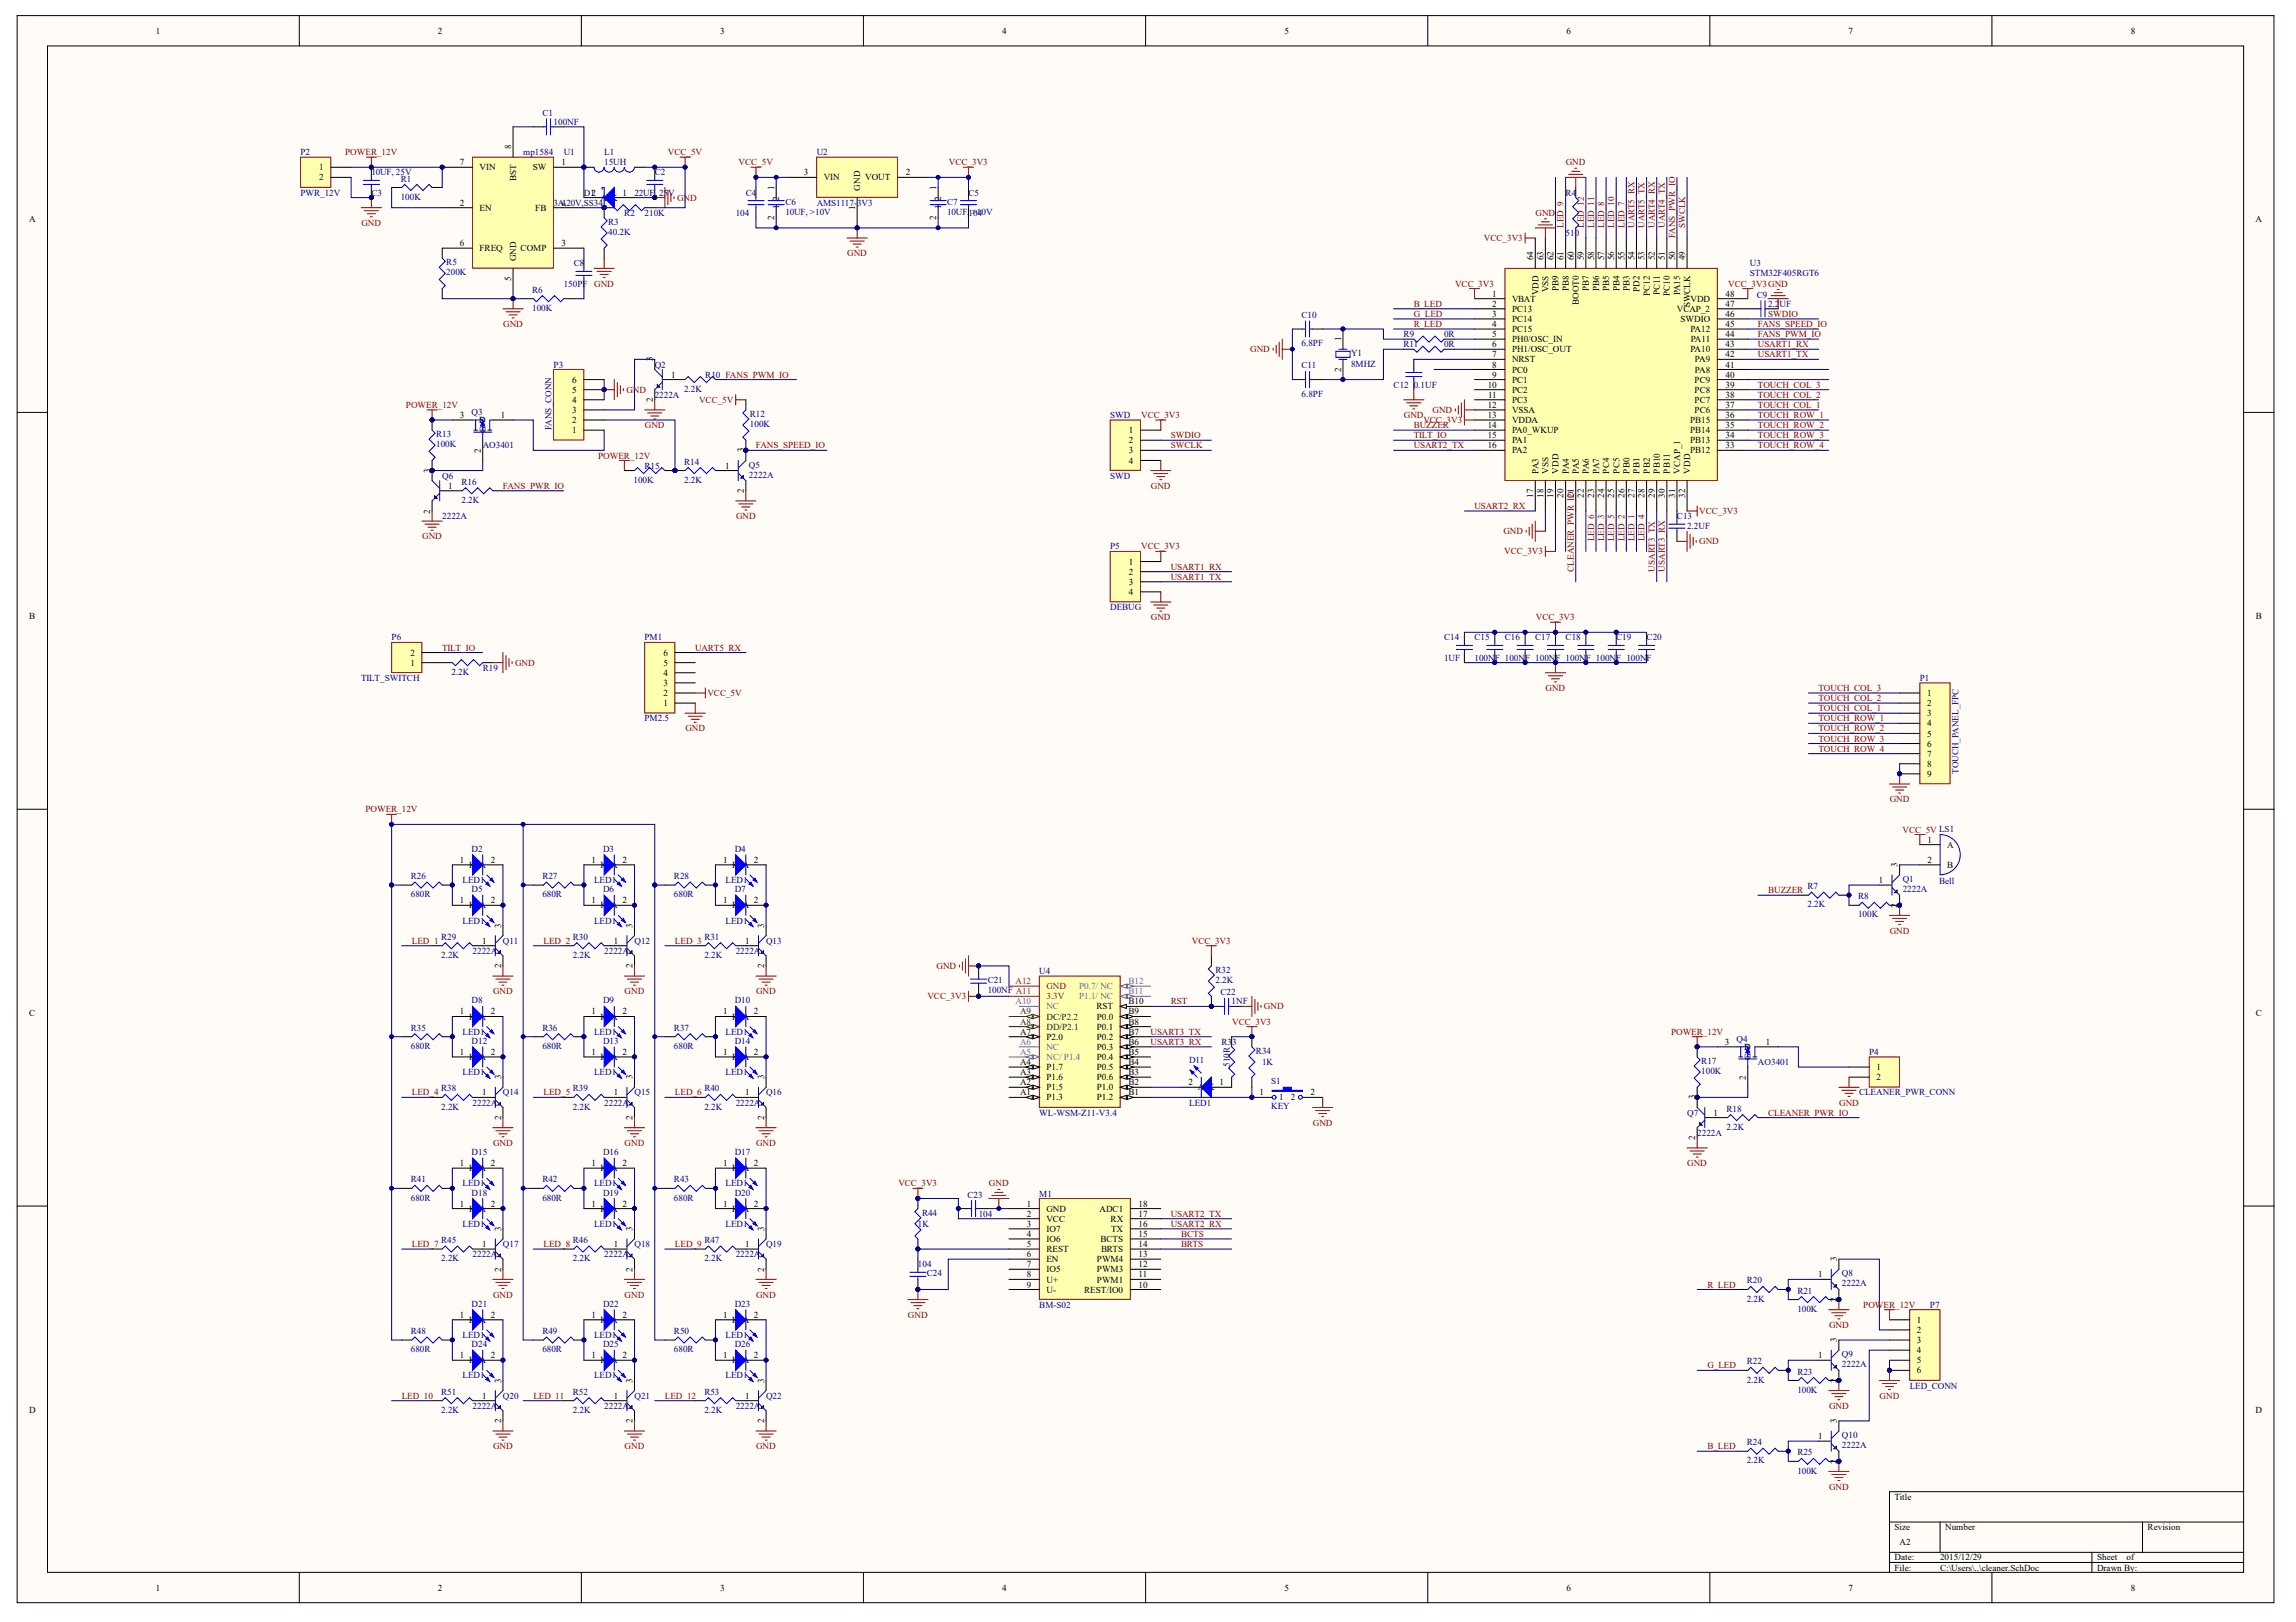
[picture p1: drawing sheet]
<svg xmlns="http://www.w3.org/2000/svg" width="297mm" height="210mm" viewBox="0 0 297 210" stroke-linecap="round" stroke-linejoin="round" font-family="sans-serif">
<defs><g id="words">
<g font-size="1.2">
<text x="20.2" y="4.4">1</text>
<text x="56.7" y="4.4">2</text>
<text x="93.2" y="4.4">3</text>
<text x="129.7" y="4.4">4</text>
<text x="166.2" y="4.4">5</text>
<text x="202.7" y="4.4">6</text>
<text x="239.2" y="4.4">7</text>
<text x="275.7" y="4.4">8</text>
<text x="41.3" y="22">1</text>
<text x="41.3" y="23.3">2</text>
<text x="59.5" y="21.4">7</text>
<text x="62.1" y="22">VIN</text>
<text x="66.1" y="19.3" transform="rotate(-90 66.1 19.3)">8</text>
<text x="66.8" y="23.4" transform="rotate(-90 66.8 23.4)">BST</text>
<text x="68.9" y="22">SW</text>
<text x="72.7" y="21.4">1</text>
<text x="104" y="22.7">3</text>
<text x="106.6" y="23.3">VIN</text>
<text x="111.9" y="23.3">VOUT</text>
<text x="117.2" y="22.7">2</text>
<text x="3.8" y="28.7">A</text>
<text x="59.5" y="26.6">2</text>
<text x="62.1" y="27.3">EN</text>
<text x="69.3" y="27.3">FB</text>
<text x="72.7" y="26.6">4</text>
<text x="77.7" y="26">A K</text>
<text x="80.5" y="25.3">1</text>
<text x="100.2" y="28.5" transform="rotate(-90 100.2 28.5)">2</text>
<text x="100.2" y="24.5" transform="rotate(-90 100.2 24.5)">1</text>
<text x="100.8" y="27.1" transform="rotate(-90 100.8 27.1)">1</text>
<text x="100.8" y="26" transform="rotate(-90 100.8 26)">2</text>
<text x="110.6" y="27.2" transform="rotate(-90 110.6 27.2)">1</text>
<text x="111.3" y="24.7" transform="rotate(-90 111.3 24.7)">GND</text>
<text x="121.1" y="28.5" transform="rotate(-90 121.1 28.5)">2</text>
<text x="121.1" y="24.5" transform="rotate(-90 121.1 24.5)">1</text>
<text x="121.8" y="27.1" transform="rotate(-90 121.8 27.1)">1</text>
<text x="121.8" y="26" transform="rotate(-90 121.8 26)">2</text>
<text x="291.8" y="28.7">A</text>
<text x="59.5" y="31.9">6</text>
<text x="62.1" y="32.5">FREQ</text>
<text x="66.8" y="33.8" transform="rotate(-90 66.8 33.8)">GND</text>
<text x="67.4" y="32.5">COMP</text>
<text x="72.7" y="31.9">3</text>
<text x="198.4" y="33.7" transform="rotate(-90 198.4 33.7)">64</text>
<text x="199.7" y="33.7" transform="rotate(-90 199.7 33.7)">63</text>
<text x="201" y="33.7" transform="rotate(-90 201 33.7)">62</text>
<text x="202.3" y="33.7" transform="rotate(-90 202.3 33.7)">61</text>
<text x="203.6" y="33.7" transform="rotate(-90 203.6 33.7)">60</text>
<text x="204.9" y="33.7" transform="rotate(-90 204.9 33.7)">59</text>
<text x="206.2" y="33.7" transform="rotate(-90 206.2 33.7)">58</text>
<text x="207.5" y="33.7" transform="rotate(-90 207.5 33.7)">57</text>
<text x="208.8" y="33.7" transform="rotate(-90 208.8 33.7)">56</text>
<text x="210.2" y="33.7" transform="rotate(-90 210.2 33.7)">55</text>
<text x="211.5" y="33.7" transform="rotate(-90 211.5 33.7)">54</text>
<text x="212.8" y="33.7" transform="rotate(-90 212.8 33.7)">53</text>
<text x="214.1" y="33.7" transform="rotate(-90 214.1 33.7)">52</text>
<text x="215.4" y="33.7" transform="rotate(-90 215.4 33.7)">51</text>
<text x="216.7" y="33.7" transform="rotate(-90 216.7 33.7)">50</text>
<text x="218" y="33.7" transform="rotate(-90 218 33.7)">49</text>
<text x="66.1" y="36.4" transform="rotate(-90 66.1 36.4)">5</text>
<text x="193.1" y="38.4">1</text>
<text x="193.1" y="39.7">2</text>
<text x="193.1" y="41">3</text>
<text x="195.6" y="39.1">VBAT</text>
<text x="195.6" y="40.4">PC13</text>
<text x="195.6" y="41.7">PC14</text>
<text x="199" y="38.2" transform="rotate(-90 199 38.2)">VDD</text>
<text x="200.3" y="37.8" transform="rotate(-90 200.3 37.8)">VSS</text>
<text x="201.6" y="37.7" transform="rotate(-90 201.6 37.7)">PB9</text>
<text x="202.9" y="37.7" transform="rotate(-90 202.9 37.7)">PB8</text>
<text x="204.3" y="39.5" transform="rotate(-90 204.3 39.5)">BOOT0</text>
<text x="205.6" y="37.7" transform="rotate(-90 205.6 37.7)">PB7</text>
<text x="206.9" y="37.7" transform="rotate(-90 206.9 37.7)">PB6</text>
<text x="208.2" y="37.7" transform="rotate(-90 208.2 37.7)">PB5</text>
<text x="209.5" y="37.7" transform="rotate(-90 209.5 37.7)">PB4</text>
<text x="210.8" y="37.7" transform="rotate(-90 210.8 37.7)">PB3</text>
<text x="212.1" y="37.7" transform="rotate(-90 212.1 37.7)">PD2</text>
<text x="213.4" y="38.3" transform="rotate(-90 213.4 38.3)">PC12</text>
<text x="214.7" y="38.2" transform="rotate(-90 214.7 38.2)">PC11</text>
<text x="216" y="38.3" transform="rotate(-90 216 38.3)">PC10</text>
<text x="216.9" y="40.4">VCAP_2</text>
<text x="217.4" y="38.2" transform="rotate(-90 217.4 38.2)">PA15</text>
<text x="217.4" y="41.7">SWDIO</text>
<text x="218.7" y="39.8" transform="rotate(-90 218.7 39.8)">SWCLK</text>
<text x="218.7" y="39.1">VDD</text>
<text x="223.2" y="41">46</text>
<text x="223.2" y="39.7">47</text>
<text x="223.2" y="38.4">48</text>
<text x="84.4" y="46.8" transform="rotate(-90 84.4 46.8)">3</text>
<text x="173.5" y="44.1" transform="rotate(-90 173.5 44.1)">1</text>
<text x="193.1" y="42.3">4</text>
<text x="193.1" y="43.6">5</text>
<text x="193.1" y="44.9">6</text>
<text x="193.1" y="46.2">7</text>
<text x="193.1" y="47.6">8</text>
<text x="195.6" y="43">PC15</text>
<text x="195.6" y="44.3">PH0/OSC_IN</text>
<text x="195.6" y="45.6">PH1/OSC_OUT</text>
<text x="195.6" y="46.9">NRST</text>
<text x="218.7" y="45.6">PA10</text>
<text x="218.7" y="43">PA12</text>
<text x="218.7" y="44.3">PA11</text>
<text x="219.3" y="46.9">PA9</text>
<text x="223.2" y="47.6">41</text>
<text x="223.2" y="46.2">42</text>
<text x="223.2" y="44.9">43</text>
<text x="223.2" y="43.6">44</text>
<text x="223.2" y="42.3">45</text>
<text x="74" y="53.4">3</text>
<text x="74" y="52.1">4</text>
<text x="74" y="50.8">5</text>
<text x="74" y="49.5">6</text>
<text x="84.4" y="52.1" transform="rotate(-90 84.4 52.1)">2</text>
<text x="86.8" y="48.9">1</text>
<text x="173.5" y="48.1" transform="rotate(-90 173.5 48.1)">2</text>
<text x="192.5" y="50.2">10</text>
<text x="192.5" y="52.8">12</text>
<text x="192.5" y="51.5">11</text>
<text x="193.1" y="48.9">9</text>
<text x="195.6" y="48.2">PC0</text>
<text x="195.6" y="49.5">PC1</text>
<text x="195.6" y="50.8">PC2</text>
<text x="195.6" y="52.1">PC3</text>
<text x="195.6" y="53.4">VSSA</text>
<text x="219.2" y="53.4">PC6</text>
<text x="219.2" y="52.1">PC7</text>
<text x="219.2" y="50.8">PC8</text>
<text x="219.2" y="49.5">PC9</text>
<text x="219.3" y="48.2">PA8</text>
<text x="223.2" y="52.8">37</text>
<text x="223.2" y="51.5">38</text>
<text x="223.2" y="50.2">39</text>
<text x="223.2" y="48.9">40</text>
<text x="59.5" y="54.1">3</text>
<text x="62" y="54.8">D</text>
<text x="62.1" y="54.8">S</text>
<text x="62.2" y="58.6" transform="rotate(-90 62.2 58.6)">2</text>
<text x="62.9" y="56" transform="rotate(-90 62.9 56)">G</text>
<text x="64.8" y="54.1">1</text>
<text x="74" y="56.1">1</text>
<text x="74" y="54.8">2</text>
<text x="96.2" y="58.5" transform="rotate(-90 96.2 58.5)">3</text>
<text x="146.1" y="56.1">1</text>
<text x="146.1" y="57.4">2</text>
<text x="146.1" y="58.7">3</text>
<text x="146.1" y="60">4</text>
<text x="192.5" y="54.1">13</text>
<text x="192.5" y="55.4">14</text>
<text x="192.5" y="56.7">15</text>
<text x="192.5" y="58">16</text>
<text x="195.6" y="54.8">VDDA</text>
<text x="195.6" y="56.1">PA0_WKUP</text>
<text x="195.6" y="57.4">PA1</text>
<text x="195.6" y="58.7">PA2</text>
<text x="218.6" y="58.7">PB12</text>
<text x="218.6" y="57.4">PB13</text>
<text x="218.6" y="56.1">PB14</text>
<text x="218.6" y="54.8">PB15</text>
<text x="223.2" y="58">33</text>
<text x="223.2" y="56.7">34</text>
<text x="223.2" y="55.4">35</text>
<text x="223.2" y="54.1">36</text>
<text x="55.6" y="61.2" transform="rotate(-90 55.6 61.2)">3</text>
<text x="58" y="63.3">1</text>
<text x="93.8" y="60.6">1</text>
<text x="96.2" y="63.8" transform="rotate(-90 96.2 63.8)">2</text>
<text x="198.4" y="64.4" transform="rotate(-90 198.4 64.4)">17</text>
<text x="199" y="61.3" transform="rotate(-90 199 61.3)">PA3</text>
<text x="199.7" y="64.4" transform="rotate(-90 199.7 64.4)">18</text>
<text x="200.3" y="61.3" transform="rotate(-90 200.3 61.3)">VSS</text>
<text x="201" y="64.4" transform="rotate(-90 201 64.4)">19</text>
<text x="201.6" y="61.3" transform="rotate(-90 201.6 61.3)">VDD</text>
<text x="202.3" y="64.4" transform="rotate(-90 202.3 64.4)">20</text>
<text x="202.9" y="61.3" transform="rotate(-90 202.9 61.3)">PA4</text>
<text x="204.3" y="61.3" transform="rotate(-90 204.3 61.3)">PA5</text>
<text x="204.9" y="64.4" transform="rotate(-90 204.9 64.4)">22</text>
<text x="205.6" y="61.3" transform="rotate(-90 205.6 61.3)">PA6</text>
<text x="206.2" y="64.4" transform="rotate(-90 206.2 64.4)">23</text>
<text x="206.9" y="61.3" transform="rotate(-90 206.9 61.3)">PA7</text>
<text x="207.5" y="64.4" transform="rotate(-90 207.5 64.4)">24</text>
<text x="208.2" y="61.3" transform="rotate(-90 208.2 61.3)">PC4</text>
<text x="208.8" y="64.4" transform="rotate(-90 208.8 64.4)">25</text>
<text x="209.5" y="61.3" transform="rotate(-90 209.5 61.3)">PC5</text>
<text x="210.2" y="64.4" transform="rotate(-90 210.2 64.4)">26</text>
<text x="210.8" y="61.3" transform="rotate(-90 210.8 61.3)">PB0</text>
<text x="211.5" y="64.4" transform="rotate(-90 211.5 64.4)">27</text>
<text x="212.1" y="61.3" transform="rotate(-90 212.1 61.3)">PB1</text>
<text x="212.8" y="64.4" transform="rotate(-90 212.8 64.4)">28</text>
<text x="213.4" y="61.3" transform="rotate(-90 213.4 61.3)">PB2</text>
<text x="214.1" y="64.4" transform="rotate(-90 214.1 64.4)">29</text>
<text x="214.7" y="61.3" transform="rotate(-90 214.7 61.3)">PB10</text>
<text x="215.4" y="64.4" transform="rotate(-90 215.4 64.4)">30</text>
<text x="216" y="61.3" transform="rotate(-90 216 61.3)">PB11</text>
<text x="216.7" y="64.4" transform="rotate(-90 216.7 64.4)">31</text>
<text x="217.4" y="61.3" transform="rotate(-90 217.4 61.3)">VCAP_1</text>
<text x="218" y="64.4" transform="rotate(-90 218 64.4)">32</text>
<text x="218.7" y="61.3" transform="rotate(-90 218.7 61.3)">VDD</text>
<text x="55.6" y="66.5" transform="rotate(-90 55.6 66.5)">2</text>
<text x="146.1" y="73.1">1</text>
<text x="146.1" y="74.4">2</text>
<text x="146.1" y="75.7">3</text>
<text x="146.1" y="77">4</text>
<text x="3.8" y="80.1">B</text>
<text x="291.9" y="80.1">B</text>
<text x="53.1" y="86.1">1</text>
<text x="53.1" y="84.8">2</text>
<text x="85.8" y="88.8">3</text>
<text x="85.8" y="87.5">4</text>
<text x="85.8" y="86.1">5</text>
<text x="85.8" y="84.8">6</text>
<text x="85.8" y="91.4">1</text>
<text x="85.8" y="90.1">2</text>
<text x="249.3" y="90.1">1</text>
<text x="249.3" y="91.4">2</text>
<text x="249.3" y="92.7">3</text>
<text x="249.3" y="94">4</text>
<text x="249.3" y="95.3">5</text>
<text x="249.3" y="96.6">6</text>
<text x="249.3" y="97.9">7</text>
<text x="249.3" y="99.2">8</text>
<text x="249.3" y="100.5">9</text>
<text x="59.5" y="111.7">1</text>
<text x="60.7" y="112.3">K A</text>
<text x="63.5" y="111.7">2</text>
<text x="76.5" y="111.7">1</text>
<text x="77.7" y="112.3">K A</text>
<text x="80.5" y="111.7">2</text>
<text x="93.6" y="111.7">1</text>
<text x="94.7" y="112.3">K A</text>
<text x="97.5" y="111.7">2</text>
<text x="245.5" y="112.2" transform="rotate(-90 245.5 112.2)">3</text>
<text x="249.4" y="109.1">1</text>
<text x="249.4" y="111.7">2</text>
<text x="251.9" y="109.7">A</text>
<text x="251.9" y="112.3">B</text>
<text x="59.5" y="116.9">1</text>
<text x="60.7" y="117.6">K A</text>
<text x="63.5" y="116.9">2</text>
<text x="76.5" y="116.9">1</text>
<text x="77.7" y="117.6">K A</text>
<text x="80.5" y="116.9">2</text>
<text x="93.6" y="116.9">1</text>
<text x="94.7" y="117.6">K A</text>
<text x="97.5" y="116.9">2</text>
<text x="243.1" y="114.3">1</text>
<text x="245.5" y="117.5" transform="rotate(-90 245.5 117.5)">2</text>
<text x="62.4" y="122.1">1</text>
<text x="64.8" y="125.3" transform="rotate(-90 64.8 125.3)">2</text>
<text x="64.8" y="120" transform="rotate(-90 64.8 120)">3</text>
<text x="79.4" y="122.1">1</text>
<text x="81.8" y="125.3" transform="rotate(-90 81.8 125.3)">2</text>
<text x="81.8" y="120" transform="rotate(-90 81.8 120)">3</text>
<text x="96.4" y="122.1">1</text>
<text x="98.9" y="125.3" transform="rotate(-90 98.9 125.3)">2</text>
<text x="98.9" y="120" transform="rotate(-90 98.9 120)">3</text>
<text x="3.8" y="131.5">C</text>
<text x="59.5" y="131.3">1</text>
<text x="60.7" y="131.9">K A</text>
<text x="63.5" y="131.3">2</text>
<text x="76.5" y="131.3">1</text>
<text x="77.7" y="131.9">K A</text>
<text x="80.5" y="131.3">2</text>
<text x="93.6" y="131.3">1</text>
<text x="94.7" y="131.9">K A</text>
<text x="97.5" y="131.3">2</text>
<text x="141.8" y="130.6">RST</text>
<text x="141.9" y="131.9">P0.0</text>
<text x="146" y="131.3">B9</text>
<text x="146" y="130">B10</text>
<text x="291.9" y="131.5">C</text>
<text x="59.5" y="136.5">1</text>
<text x="60.7" y="137.2">K A</text>
<text x="63.5" y="136.5">2</text>
<text x="76.5" y="136.5">1</text>
<text x="77.7" y="137.2">K A</text>
<text x="80.5" y="136.5">2</text>
<text x="93.6" y="136.5">1</text>
<text x="94.7" y="137.2">K A</text>
<text x="97.5" y="136.5">2</text>
<text x="132" y="137.8">A4</text>
<text x="132" y="133.9">A7</text>
<text x="135.4" y="134.6">P2.0</text>
<text x="141.9" y="137.2">P0.4</text>
<text x="141.9" y="135.9">P0.3</text>
<text x="141.9" y="134.6">P0.2</text>
<text x="141.9" y="133.2">P0.1</text>
<text x="146" y="137.8">B4</text>
<text x="146" y="136.5">B5</text>
<text x="146" y="135.2">B6</text>
<text x="146" y="133.9">B7</text>
<text x="146" y="132.6">B8</text>
<text x="223.2" y="135.2">3</text>
<text x="225.7" y="135.9">D</text>
<text x="225.7" y="135.9">S</text>
<text x="226.5" y="137.2" transform="rotate(-90 226.5 137.2)">G</text>
<text x="228.5" y="135.2">1</text>
<text x="62.4" y="141.8">1</text>
<text x="64.8" y="139.7" transform="rotate(-90 64.8 139.7)">3</text>
<text x="79.4" y="141.8">1</text>
<text x="81.8" y="139.7" transform="rotate(-90 81.8 139.7)">3</text>
<text x="96.4" y="141.8">1</text>
<text x="98.9" y="139.7" transform="rotate(-90 98.9 139.7)">3</text>
<text x="132" y="141.8">A1</text>
<text x="132" y="140.4">A2</text>
<text x="132" y="139.1">A3</text>
<text x="135.4" y="142.4">P1.3</text>
<text x="135.4" y="141.1">P1.5</text>
<text x="135.4" y="139.8">P1.6</text>
<text x="135.4" y="138.5">P1.7</text>
<text x="141.9" y="142.4">P1.2</text>
<text x="141.9" y="141.1">P1.0</text>
<text x="141.9" y="139.8">P0.6</text>
<text x="141.9" y="138.5">P0.5</text>
<text x="146" y="141.8">B1</text>
<text x="146" y="140.4">B2</text>
<text x="146" y="139.1">B3</text>
<text x="153.8" y="140.4">2</text>
<text x="154.9" y="141.1">A K</text>
<text x="157.8" y="140.4">1</text>
<text x="162.9" y="141.8">1</text>
<text x="165.5" y="142.4">1</text>
<text x="167" y="142.4">2</text>
<text x="169.5" y="141.8">2</text>
<text x="219.3" y="142.3" transform="rotate(-90 219.3 142.3)">3</text>
<text x="225.9" y="139.7" transform="rotate(-90 225.9 139.7)">2</text>
<text x="242.8" y="138.5">1</text>
<text x="242.8" y="139.8">2</text>
<text x="64.8" y="145" transform="rotate(-90 64.8 145)">2</text>
<text x="81.8" y="145" transform="rotate(-90 81.8 145)">2</text>
<text x="98.9" y="145" transform="rotate(-90 98.9 145)">2</text>
<text x="219.3" y="147.6" transform="rotate(-90 219.3 147.6)">2</text>
<text x="221.7" y="144.4">1</text>
<text x="59.5" y="150.9">1</text>
<text x="60.7" y="151.6">K A</text>
<text x="63.5" y="150.9">2</text>
<text x="76.5" y="150.9">1</text>
<text x="77.7" y="151.6">K A</text>
<text x="80.5" y="150.9">2</text>
<text x="93.6" y="150.9">1</text>
<text x="94.7" y="151.6">K A</text>
<text x="97.5" y="150.9">2</text>
<text x="59.5" y="156.2">1</text>
<text x="60.7" y="156.8">K A</text>
<text x="62.4" y="161.4">1</text>
<text x="63.5" y="156.2">2</text>
<text x="64.8" y="159.3" transform="rotate(-90 64.8 159.3)">3</text>
<text x="76.5" y="156.2">1</text>
<text x="77.7" y="156.8">K A</text>
<text x="79.4" y="161.4">1</text>
<text x="80.5" y="156.2">2</text>
<text x="81.8" y="159.3" transform="rotate(-90 81.8 159.3)">3</text>
<text x="93.6" y="156.2">1</text>
<text x="94.7" y="156.8">K A</text>
<text x="96.4" y="161.4">1</text>
<text x="97.5" y="156.2">2</text>
<text x="98.9" y="159.3" transform="rotate(-90 98.9 159.3)">3</text>
<text x="132.8" y="156.2">1</text>
<text x="132.8" y="157.5">2</text>
<text x="132.8" y="158.8">3</text>
<text x="132.8" y="160.1">4</text>
<text x="132.8" y="161.4">5</text>
<text x="135.4" y="156.8">GND</text>
<text x="135.4" y="158.1">VCC</text>
<text x="135.4" y="159.4">IO7</text>
<text x="135.4" y="160.7">IO6</text>
<text x="142.2" y="156.8">ADC1</text>
<text x="142.4" y="160.7">BCTS</text>
<text x="143.7" y="158.1">RX</text>
<text x="143.7" y="159.4">TX</text>
<text x="147.3" y="161.4">14</text>
<text x="147.3" y="160.1">15</text>
<text x="147.3" y="158.8">16</text>
<text x="147.3" y="157.5">17</text>
<text x="147.3" y="156.2">18</text>
<text x="64.8" y="164.6" transform="rotate(-90 64.8 164.6)">2</text>
<text x="81.8" y="164.6" transform="rotate(-90 81.8 164.6)">2</text>
<text x="98.9" y="164.6" transform="rotate(-90 98.9 164.6)">2</text>
<text x="132.8" y="162.7">6</text>
<text x="132.8" y="164">7</text>
<text x="132.8" y="165.3">8</text>
<text x="132.8" y="166.6">9</text>
<text x="135.4" y="162">REST</text>
<text x="135.4" y="163.4">EN</text>
<text x="135.4" y="164.7">IO5</text>
<text x="135.4" y="166">U+</text>
<text x="135.4" y="167.3">U-</text>
<text x="140.3" y="167.3">REST/IO0</text>
<text x="141.9" y="166">PWM1</text>
<text x="141.9" y="164.7">PWM3</text>
<text x="141.9" y="163.4">PWM4</text>
<text x="142.4" y="162">BRTS</text>
<text x="147.3" y="166.6">10</text>
<text x="147.3" y="165.3">11</text>
<text x="147.3" y="164">12</text>
<text x="147.3" y="162.7">13</text>
<text x="235.2" y="165.3">1</text>
<text x="237.6" y="163.2" transform="rotate(-90 237.6 163.2)">3</text>
<text x="59.5" y="170.6">1</text>
<text x="60.7" y="171.2">K A</text>
<text x="63.5" y="170.6">2</text>
<text x="76.5" y="170.6">1</text>
<text x="77.7" y="171.2">K A</text>
<text x="80.5" y="170.6">2</text>
<text x="93.6" y="170.6">1</text>
<text x="94.7" y="171.2">K A</text>
<text x="97.5" y="170.6">2</text>
<text x="237.6" y="173.7" transform="rotate(-90 237.6 173.7)">3</text>
<text x="237.6" y="168.5" transform="rotate(-90 237.6 168.5)">2</text>
<text x="248" y="171.2">1</text>
<text x="248" y="172.5">2</text>
<text x="248" y="173.8">3</text>
<text x="59.5" y="175.8">1</text>
<text x="60.7" y="176.4">K A</text>
<text x="63.5" y="175.8">2</text>
<text x="64.8" y="178.9" transform="rotate(-90 64.8 178.9)">3</text>
<text x="76.5" y="175.8">1</text>
<text x="77.7" y="176.4">K A</text>
<text x="80.5" y="175.8">2</text>
<text x="81.8" y="178.9" transform="rotate(-90 81.8 178.9)">3</text>
<text x="93.6" y="175.8">1</text>
<text x="94.7" y="176.4">K A</text>
<text x="97.5" y="175.8">2</text>
<text x="98.9" y="178.9" transform="rotate(-90 98.9 178.9)">3</text>
<text x="235.2" y="175.8">1</text>
<text x="237.6" y="179" transform="rotate(-90 237.6 179)">2</text>
<text x="248" y="175.1">4</text>
<text x="248" y="176.4">5</text>
<text x="248" y="177.7">6</text>
<text x="3.8" y="182.8">D</text>
<text x="62.4" y="181">1</text>
<text x="64.8" y="184.2" transform="rotate(-90 64.8 184.2)">2</text>
<text x="79.4" y="181">1</text>
<text x="81.8" y="184.2" transform="rotate(-90 81.8 184.2)">2</text>
<text x="96.4" y="181">1</text>
<text x="98.9" y="184.2" transform="rotate(-90 98.9 184.2)">2</text>
<text x="237.6" y="184.1" transform="rotate(-90 237.6 184.1)">3</text>
<text x="291.8" y="182.8">D</text>
<text x="235.2" y="186.2">1</text>
<text x="237.6" y="189.4" transform="rotate(-90 237.6 189.4)">2</text>
<text x="245.1" y="194.1">Title</text>
<text x="245.1" y="198">Size</text>
<text x="245.1" y="201.9">Date:</text>
<text x="245.1" y="203.3">File:</text>
<text x="245.8" y="200">A2</text>
<text x="251" y="201.9">2015/12/29</text>
<text x="251" y="203.3">C:\Users\..\cleaner.SchDoc</text>
<text x="251.6" y="198">Number</text>
<text x="271.3" y="201.9">Sheet</text>
<text x="271.3" y="203.3">Drawn By:</text>
<text x="275.1" y="201.9">of</text>
<text x="277.8" y="198">Revision</text>
<text x="20.2" y="205.9">1</text>
<text x="56.7" y="205.9">2</text>
<text x="93.2" y="205.9">3</text>
<text x="129.7" y="205.9">4</text>
<text x="166.2" y="205.9">5</text>
<text x="202.7" y="205.9">6</text>
<text x="239.2" y="205.9">7</text>
<text x="275.7" y="205.9">8</text>
</g>
<g font-size="1.2" fill="#000080">
<text x="70.2" y="15">C1</text>
<text x="71.6" y="16.2">100NF</text>
<text x="38.9" y="20.1">P2</text>
<text x="48" y="22.7">10UF, 25V</text>
<text x="51.8" y="23.5">R1</text>
<text x="67.7" y="20.1">mp1584</text>
<text x="72.9" y="20.1">U1</text>
<text x="78.2" y="20.1">L1</text>
<text x="78.2" y="21.4">15UH</text>
<text x="84.7" y="22.7">C2</text>
<text x="105.7" y="20.1">U2</text>
<text x="38.9" y="25.3">PWR_12V</text>
<text x="48" y="25.3">C3</text>
<text x="51.8" y="25.8">100K</text>
<text x="71.6" y="26.6">3A,20V,SS34</text>
<text x="75.6" y="25.3">D12</text>
<text x="78.7" y="29.1">R3</text>
<text x="80.8" y="27.9">R2</text>
<text x="82.1" y="25.3">22UF, 25V</text>
<text x="83.4" y="27.9">210K</text>
<text x="95.2" y="27.9">104</text>
<text x="96.5" y="25.3">C4</text>
<text x="101.6" y="26.5">C6</text>
<text x="101.6" y="27.8">10UF, &gt;10V</text>
<text x="105.7" y="26.6">AMS1117-3V3</text>
<text x="122.5" y="26.5">C7</text>
<text x="122.5" y="27.8">10UF, &gt;10V</text>
<text x="125.3" y="25.3">C5</text>
<text x="125.3" y="27.9">104</text>
<text x="202.5" y="25.3">R4</text>
<text x="57.7" y="34.3">R5</text>
<text x="57.7" y="35.7">200K</text>
<text x="74.2" y="34.5">C8</text>
<text x="78.7" y="30.4">40.2K</text>
<text x="202.5" y="30.5">510</text>
<text x="226.4" y="34.5">U3</text>
<text x="226.4" y="35.8">STM32F405RGT6</text>
<text x="68.9" y="37.9">R6</text>
<text x="68.9" y="40.2">100K</text>
<text x="72.9" y="37.1">150PF</text>
<text x="168.4" y="41.1">C10</text>
<text x="227.3" y="38.5">C9</text>
<text x="228.7" y="39.7">2.2UF</text>
<text x="71.6" y="47.6">P3</text>
<text x="84.7" y="47.6">Q2</text>
<text x="168.4" y="47.7">C11</text>
<text x="168.4" y="44.8">6.8PF</text>
<text x="174.8" y="46.1">Y1</text>
<text x="174.8" y="47.4">8MHZ</text>
<text x="181.6" y="43.6">R9</text>
<text x="181.6" y="44.9">R11</text>
<text x="186.8" y="43.6">0R</text>
<text x="186.8" y="44.9">0R</text>
<text x="61" y="53.7">Q3</text>
<text x="84.7" y="51.5">2222A</text>
<text x="88.5" y="50.7">2.2K</text>
<text x="91.2" y="48.9">R10 FANS_PWM_IO</text>
<text x="97" y="54">R12</text>
<text x="168.4" y="51.4">6.8PF</text>
<text x="180.3" y="50.2">C12</text>
<text x="182.9" y="50.2">0.1UF</text>
<text x="56.4" y="56.6">R13</text>
<text x="56.4" y="57.9">100K</text>
<text x="62.5" y="58">AO3401</text>
<text x="71.4" y="55.7" transform="rotate(-90 71.4 55.7)">FANS_CONN</text>
<text x="97" y="55.3">100K</text>
<text x="143.6" y="54.1">SWD</text>
<text x="57.2" y="62">Q6</text>
<text x="59.7" y="62.7">R16</text>
<text x="59.7" y="65.1">2.2K</text>
<text x="82" y="62.5">100K</text>
<text x="83.4" y="60.6">R15</text>
<text x="88.5" y="60.1">R14</text>
<text x="88.5" y="62.5">2.2K</text>
<text x="96.9" y="60.5">Q5</text>
<text x="96.9" y="61.8">2222A</text>
<text x="143.6" y="62">SWD</text>
<text x="57.2" y="67.2">2222A</text>
<text x="143.6" y="71.1">P5</text>
<text x="217" y="67.2">C13</text>
<text x="218.3" y="68.5">2.2UF</text>
<text x="50.7" y="82.9">P6</text>
<text x="83.4" y="82.9">PM1</text>
<text x="143.6" y="79">DEBUG</text>
<text x="186.8" y="82.9">C14</text>
<text x="190.8" y="82.9">C15</text>
<text x="194.7" y="82.9">C16</text>
<text x="198.6" y="82.9">C17</text>
<text x="202.5" y="82.9">C18</text>
<text x="209.1" y="82.9">C19</text>
<text x="213" y="82.9">C20</text>
<text x="46.7" y="88.1">TILT_SWITCH</text>
<text x="58.4" y="87.3">2.2K</text>
<text x="62.5" y="86.8">R19</text>
<text x="186.8" y="85.5">1UF</text>
<text x="190.8" y="85.5">100NF 100NF 100NF 100NF 100NF 100NF</text>
<text x="248.4" y="88.1">P1</text>
<text x="83.4" y="93.3">PM2.5</text>
<text x="253.4" y="100.1" transform="rotate(-90 253.4 100.1)">TOUCH_PANEL_FPC</text>
<text x="53.2" y="113.8">R26</text>
<text x="61" y="110.2">D2</text>
<text x="70.2" y="113.8">R27</text>
<text x="78" y="110.2">D3</text>
<text x="87.2" y="113.8">R28</text>
<text x="95.1" y="110.2">D4</text>
<text x="53.2" y="116.1">680R</text>
<text x="59.8" y="114.3">LED1</text>
<text x="59.8" y="119.5">LED1</text>
<text x="61" y="115.5">D5</text>
<text x="70.2" y="116.1">680R</text>
<text x="76.9" y="114.3">LED1</text>
<text x="76.9" y="119.5">LED1</text>
<text x="78" y="115.5">D6</text>
<text x="87.2" y="116.1">680R</text>
<text x="93.9" y="114.3">LED1</text>
<text x="93.9" y="119.5">LED1</text>
<text x="95.1" y="115.5">D7</text>
<text x="233.8" y="115.1">R7</text>
<text x="233.8" y="117.4">2.2K</text>
<text x="240.4" y="116.4">R8</text>
<text x="240.4" y="118.7">100K</text>
<text x="246.2" y="114.1">Q1</text>
<text x="246.2" y="115.5">2222A</text>
<text x="250.9" y="114.4">Bell</text>
<text x="57.1" y="121.6">R29</text>
<text x="57.1" y="124">2.2K</text>
<text x="61.1" y="123.4">2222A</text>
<text x="65.1" y="122.1">Q11</text>
<text x="74.1" y="121.6">R30</text>
<text x="74.1" y="124">2.2K</text>
<text x="78.2" y="123.4">2222A</text>
<text x="82.1" y="122.1">Q12</text>
<text x="91.1" y="121.6">R31</text>
<text x="91.1" y="124">2.2K</text>
<text x="95.2" y="123.4">2222A</text>
<text x="99.1" y="122.1">Q13</text>
<text x="157.2" y="125.9">R32</text>
<text x="61" y="129.8">D8</text>
<text x="78" y="129.8">D9</text>
<text x="95.1" y="129.8">D10</text>
<text x="127.8" y="127.2">C21</text>
<text x="127.8" y="128.5">100NF A11</text>
<text x="134.5" y="126">U4</text>
<text x="157.2" y="127.2">2.2K</text>
<text x="157.9" y="128.8">C22</text>
<text x="159.3" y="130">1NF</text>
<text x="53.2" y="133.4">R35</text>
<text x="53.2" y="135.7">680R</text>
<text x="59.8" y="133.9">LED1</text>
<text x="61" y="135.1">D12</text>
<text x="70.2" y="133.4">R36</text>
<text x="70.2" y="135.7">680R</text>
<text x="76.9" y="133.9">LED1</text>
<text x="78" y="135.1">D13</text>
<text x="87.2" y="133.4">R37</text>
<text x="87.2" y="135.7">680R</text>
<text x="93.9" y="133.9">LED1</text>
<text x="95.1" y="135.1">D14</text>
<text x="153.8" y="137.6">D11</text>
<text x="158" y="135.2">R33</text>
<text x="162.5" y="136.4">R34</text>
<text x="163.3" y="137.8">1K</text>
<text x="220.1" y="137.7">R17</text>
<text x="224.7" y="134.8">Q4</text>
<text x="227.4" y="137.8">AO3401</text>
<text x="241.8" y="136.5">P4</text>
<text x="57.1" y="141.2">R38</text>
<text x="57.1" y="143.6">2.2K</text>
<text x="59.8" y="139.1">LED1</text>
<text x="61.1" y="143.1">2222A</text>
<text x="65.1" y="141.8">Q14</text>
<text x="74.1" y="141.2">R39</text>
<text x="74.1" y="143.6">2.2K</text>
<text x="76.9" y="139.1">LED1</text>
<text x="78.2" y="143.1">2222A</text>
<text x="82.1" y="141.8">Q15</text>
<text x="91.1" y="141.2">R40</text>
<text x="91.1" y="143.6">2.2K</text>
<text x="93.9" y="139.1">LED1</text>
<text x="95.2" y="143.1">2222A</text>
<text x="99.1" y="141.8">Q16</text>
<text x="153.8" y="143.2">LED1</text>
<text x="159.1" y="138.1" transform="rotate(-90 159.1 138.1)">510R</text>
<text x="164.5" y="140.3">S1</text>
<text x="164.5" y="143.5">KEY</text>
<text x="220.1" y="139">100K</text>
<text x="223.4" y="143.8">R18</text>
<text x="240.5" y="141.8">CLEANER_PWR_CONN</text>
<text x="61" y="149.5">D15</text>
<text x="78" y="149.5">D16</text>
<text x="95.1" y="149.5">D17</text>
<text x="134.5" y="144.4">WL-WSM-Z11-V3.4</text>
<text x="218.3" y="144.4">Q7</text>
<text x="219.6" y="147">2222A</text>
<text x="223.4" y="146.2">2.2K</text>
<text x="53.2" y="153">R41</text>
<text x="53.2" y="155.4">680R</text>
<text x="59.8" y="153.5">LED1</text>
<text x="61" y="154.7">D18</text>
<text x="70.2" y="153">R42</text>
<text x="70.2" y="155.4">680R</text>
<text x="76.9" y="153.5">LED1</text>
<text x="78" y="154.7">D19</text>
<text x="87.2" y="153">R43</text>
<text x="87.2" y="155.4">680R</text>
<text x="93.9" y="153.5">LED1</text>
<text x="95.1" y="154.7">D20</text>
<text x="125.2" y="155">C23</text>
<text x="134.5" y="154.8">M1</text>
<text x="57.1" y="160.9">R45</text>
<text x="59.8" y="158.8">LED1</text>
<text x="65.1" y="161.4">Q17</text>
<text x="74.1" y="160.9">R46</text>
<text x="76.9" y="158.8">LED1</text>
<text x="82.1" y="161.4">Q18</text>
<text x="91.1" y="160.9">R47</text>
<text x="93.9" y="158.8">LED1</text>
<text x="99.1" y="161.4">Q19</text>
<text x="118.8" y="158.8">1K</text>
<text x="119.3" y="157.3">R44</text>
<text x="126.6" y="157.5">104</text>
<text x="57.1" y="163.2">2.2K</text>
<text x="61.1" y="162.7">2222A</text>
<text x="74.1" y="163.2">2.2K</text>
<text x="78.2" y="162.7">2222A</text>
<text x="91.1" y="163.2">2.2K</text>
<text x="95.2" y="162.7">2222A</text>
<text x="118.8" y="164">104</text>
<text x="119.9" y="165.2">C24</text>
<text x="226" y="166.1">R20</text>
<text x="232.5" y="167.4">R21</text>
<text x="238.3" y="165.2">Q8</text>
<text x="238.3" y="166.5">2222A</text>
<text x="53.2" y="172.6">R48</text>
<text x="59.8" y="173.2">LED1</text>
<text x="61" y="169.1">D21</text>
<text x="70.2" y="172.6">R49</text>
<text x="76.9" y="173.2">LED1</text>
<text x="78" y="169.1">D22</text>
<text x="87.2" y="172.6">R50</text>
<text x="93.9" y="173.2">LED1</text>
<text x="95.1" y="169.1">D23</text>
<text x="134.5" y="169.2">BM-S02</text>
<text x="226" y="168.4">2.2K</text>
<text x="232.5" y="169.7">100K</text>
<text x="249.7" y="169.2">P7</text>
<text x="53.2" y="175">680R</text>
<text x="59.8" y="178.4">LED1</text>
<text x="61" y="174.3">D24</text>
<text x="70.2" y="175">680R</text>
<text x="76.9" y="178.4">LED1</text>
<text x="78" y="174.3">D25</text>
<text x="87.2" y="175">680R</text>
<text x="93.9" y="178.4">LED1</text>
<text x="95.1" y="174.3">D26</text>
<text x="226" y="176.6">R22</text>
<text x="226" y="178.9">2.2K</text>
<text x="232.5" y="177.9">R23</text>
<text x="238.3" y="175.6">Q9</text>
<text x="238.3" y="176.9">2222A</text>
<text x="247.1" y="179.7">LED_CONN</text>
<text x="57.1" y="180.5">R51</text>
<text x="57.1" y="182.8">2.2K</text>
<text x="61.1" y="182.3">2222A</text>
<text x="65.1" y="181">Q20</text>
<text x="74.1" y="180.5">R52</text>
<text x="74.1" y="182.8">2.2K</text>
<text x="78.2" y="182.3">2222A</text>
<text x="82.1" y="181">Q21</text>
<text x="91.1" y="180.5">R53</text>
<text x="91.1" y="182.8">2.2K</text>
<text x="95.2" y="182.3">2222A</text>
<text x="99.1" y="181">Q22</text>
<text x="232.5" y="180.2">100K</text>
<text x="226" y="187">R24</text>
<text x="226" y="189.4">2.2K</text>
<text x="232.5" y="188.3">R25</text>
<text x="232.5" y="190.7">100K</text>
<text x="238.3" y="186.1">Q10</text>
<text x="238.3" y="187.4">2222A</text>
</g>
<g font-size="1.2" fill="#800000">
<text x="44.7" y="20.1">POWER_12V</text>
<text x="86.4" y="20.1">VCC_5V</text>
<text x="95.6" y="21.4">VCC_5V</text>
<text x="122.8" y="21.4">VCC_3V3</text>
<text x="202.6" y="21.4">GND</text>
<text x="46.8" y="29.2">GND</text>
<text x="87.6" y="26">GND</text>
<text x="198.7" y="27.9">GND</text>
<text x="202.3" y="29.5" transform="rotate(-90 202.3 29.5)">LED_9</text>
<text x="204.9" y="29.5" transform="rotate(-90 204.9 29.5)">LED_12</text>
<text x="206.2" y="29.5" transform="rotate(-90 206.2 29.5)">LED_11</text>
<text x="207.5" y="29.5" transform="rotate(-90 207.5 29.5)">LED_8</text>
<text x="208.8" y="29.5" transform="rotate(-90 208.8 29.5)">LED_10</text>
<text x="210.2" y="29.5" transform="rotate(-90 210.2 29.5)">LED_7</text>
<text x="211.5" y="29.5" transform="rotate(-90 211.5 29.5)">UART5_RX</text>
<text x="212.8" y="29.5" transform="rotate(-90 212.8 29.5)">UART5_TX</text>
<text x="214.1" y="29.5" transform="rotate(-90 214.1 29.5)">UART4_RX</text>
<text x="215.4" y="29.5" transform="rotate(-90 215.4 29.5)">UART4_TX</text>
<text x="218" y="29.5" transform="rotate(-90 218 29.5)">SWCLK</text>
<text x="109.6" y="33.2">GND</text>
<text x="192" y="31.2">VCC_3V3</text>
<text x="216.7" y="30.8" transform="rotate(-90 216.7 30.8)">FANS_PWR_IO</text>
<text x="76.9" y="37.1">GND</text>
<text x="182.9" y="41">G_LED</text>
<text x="182.9" y="39.7">B_LED</text>
<text x="188.2" y="37.1">VCC_3V3</text>
<text x="223.6" y="37.1">VCC_3V3GND</text>
<text x="228.7" y="41">SWDIO</text>
<text x="65.1" y="42.3">GND</text>
<text x="161.7" y="45.6">GND</text>
<text x="182.9" y="42.3">R_LED</text>
<text x="227.4" y="46.2">USART1_TX</text>
<text x="227.4" y="44.9">USART1_RX</text>
<text x="227.4" y="43.6">FANS_PWM_IO</text>
<text x="227.4" y="42.3">FANS_SPEED_IO</text>
<text x="52.5" y="52.8">POWER_12V</text>
<text x="81" y="50.8">GND</text>
<text x="90.4" y="52.1">VCC_5V</text>
<text x="185.3" y="53.4">GND</text>
<text x="227.4" y="50.2">TOUCH_COL_3</text>
<text x="227.4" y="52.8">TOUCH_COL_1</text>
<text x="227.4" y="51.5">TOUCH_COL_2</text>
<text x="77.4" y="59.3">POWER_12V</text>
<text x="83.4" y="55.4">GND</text>
<text x="97.8" y="58">FANS_SPEED_IO</text>
<text x="147.6" y="54.1">VCC_3V3</text>
<text x="151.5" y="56.7">SWDIO</text>
<text x="151.5" y="58">SWCLK</text>
<text x="181.6" y="54.1">GND</text>
<text x="182.9" y="58">USART2_TX</text>
<text x="182.9" y="56.7">TILT_IO</text>
<text x="182.9" y="55.4">BUZZER</text>
<text x="184.1" y="54.8">VCC_3V3</text>
<text x="227.4" y="54.1">TOUCH_ROW_1</text>
<text x="227.4" y="55.4">TOUCH_ROW_2</text>
<text x="227.4" y="56.7">TOUCH_ROW_3</text>
<text x="227.4" y="58">TOUCH_ROW_4</text>
<text x="65.1" y="63.3">FANS_PWR_IO</text>
<text x="148.9" y="63.3">GND</text>
<text x="190.8" y="65.9">USART2_RX</text>
<text x="203.6" y="64.4" transform="rotate(-90 203.6 64.4)">O</text>
<text x="54.6" y="69.8">GND</text>
<text x="95.2" y="67.2">GND</text>
<text x="147.6" y="71.1">VCC_3V3</text>
<text x="194.5" y="69.2">GND</text>
<text x="194.6" y="71.8">VCC_3V3</text>
<text x="206.2" y="70.1" transform="rotate(-90 206.2 70.1)">LED_6</text>
<text x="207.5" y="70.1" transform="rotate(-90 207.5 70.1)">LED_3</text>
<text x="208.8" y="70.1" transform="rotate(-90 208.8 70.1)">LED_5</text>
<text x="210.2" y="70.1" transform="rotate(-90 210.2 70.1)">LED_2</text>
<text x="211.5" y="70.1" transform="rotate(-90 211.5 70.1)">LED_1</text>
<text x="212.8" y="70.1" transform="rotate(-90 212.8 70.1)">LED_4</text>
<text x="219.8" y="70.4">GND</text>
<text x="219.8" y="66.5">VCC_3V3</text>
<text x="151.5" y="73.7">USART1_RX</text>
<text x="151.5" y="75">USART1_TX</text>
<text x="203.6" y="74" transform="rotate(-90 203.6 74)">CLEANER_PWR_I21</text>
<text x="214.1" y="74" transform="rotate(-90 214.1 74)">USART3_TX</text>
<text x="215.4" y="74" transform="rotate(-90 215.4 74)">USART3_RX</text>
<text x="148.9" y="80.3">GND</text>
<text x="198.7" y="80.3">VCC_3V3</text>
<text x="57.2" y="84.2">TILT_IO</text>
<text x="66.6" y="86.1">GND</text>
<text x="89.9" y="84.2">UART5_RX</text>
<text x="199.9" y="89.4">GND</text>
<text x="235.3" y="89.4">TOUCH_COL_3</text>
<text x="88.7" y="94.7">GND</text>
<text x="91.5" y="90.1">VCC_5V</text>
<text x="235.3" y="90.7">TOUCH_COL_2</text>
<text x="235.3" y="92">TOUCH_COL_1</text>
<text x="235.3" y="93.3">TOUCH_ROW_1</text>
<text x="235.3" y="94.7">TOUCH_ROW_2</text>
<text x="235.3" y="96">TOUCH_ROW_3</text>
<text x="235.3" y="97.3">TOUCH_ROW_4</text>
<text x="47.3" y="105.1">POWER_12V</text>
<text x="244.5" y="103.8">GND</text>
<text x="246.1" y="107.7">VCC_5V LS1</text>
<text x="228.7" y="115.6">BUZZER</text>
<text x="53.3" y="122.1">LED_1</text>
<text x="70.3" y="122.1">LED_2</text>
<text x="87.3" y="122.1">LED_3</text>
<text x="121.2" y="125.4">GND</text>
<text x="154.2" y="122.1">VCC_3V3</text>
<text x="244.5" y="120.8">GND</text>
<text x="63.8" y="128.7">GND</text>
<text x="80.8" y="128.7">GND</text>
<text x="97.8" y="128.7">GND</text>
<text x="120" y="129.3">VCC_3V3</text>
<text x="151.5" y="130">RST</text>
<text x="163.5" y="130.6">GND</text>
<text x="148.9" y="133.9">USART3_TX</text>
<text x="148.9" y="135.2">USART3_RX</text>
<text x="159.4" y="132.6">VCC_3V3</text>
<text x="216.2" y="133.9">POWER_12V</text>
<text x="53.3" y="141.8">LED_4</text>
<text x="70.3" y="141.8">LED_5</text>
<text x="87.3" y="141.8">LED_6</text>
<text x="237.9" y="143.1">GND</text>
<text x="63.8" y="148.3">GND</text>
<text x="80.8" y="148.3">GND</text>
<text x="97.8" y="148.3">GND</text>
<text x="169.8" y="145.7">GND</text>
<text x="228.7" y="144.4">CLEANER_PWR_IO</text>
<text x="116.2" y="153.5">VCC_3V3</text>
<text x="127.9" y="153.5">GND</text>
<text x="218.3" y="150.9">GND</text>
<text x="53.3" y="161.4">LED_7</text>
<text x="70.3" y="161.4">LED_8</text>
<text x="87.3" y="161.4">LED_9</text>
<text x="151.5" y="157.5">USART2_TX</text>
<text x="151.5" y="158.8">USART2_RX</text>
<text x="152.8" y="161.4">BRTS</text>
<text x="152.8" y="160.1">BCTS</text>
<text x="63.8" y="167.9">GND</text>
<text x="80.8" y="167.9">GND</text>
<text x="97.8" y="167.9">GND</text>
<text x="220.9" y="166.6">R_LED</text>
<text x="117.5" y="170.6">GND</text>
<text x="236.6" y="171.9">GND</text>
<text x="241.1" y="169.2">POWER_12V</text>
<text x="220.9" y="177.1">G_LED</text>
<text x="52" y="181">LED_10</text>
<text x="69" y="181">LED_11</text>
<text x="86" y="181">LED_12</text>
<text x="236.6" y="182.3">GND</text>
<text x="243.2" y="181">GND</text>
<text x="63.8" y="187.5">GND</text>
<text x="80.8" y="187.5">GND</text>
<text x="97.8" y="187.5">GND</text>
<text x="220.9" y="187.5">B_LED</text>
<text x="236.6" y="192.8">GND</text>
</g>
<g font-size="1.2" fill="#669">
<text x="131.4" y="130">A10</text>
<text x="135.4" y="130.6">NC</text>
<text x="139.6" y="129.3">P1.1/ NC</text>
<text x="139.6" y="128">P0.7/ NC</text>
<text x="146" y="128.7">B11</text>
<text x="146" y="127.4">B12</text>
<text x="132" y="136.5">A5</text>
<text x="132" y="135.2">A6</text>
<text x="135.4" y="137.2">NC/ P1.4</text>
<text x="135.4" y="135.9">NC</text>
</g>
<g font-size="1.2" fill="#f00">
<text x="131.4" y="127.4">A12</text>
<text x="135.4" y="129.3">3.3V</text>
<text x="135.4" y="128">GND</text>
</g>
<g font-size="1.2" fill="#060">
<text x="132" y="131.3">A9</text>
<text x="135.4" y="131.9">DC/P2.2</text>
<text x="132" y="132.6">A8</text>
<text x="135.4" y="133.2">DD/P2.1</text>
</g>
</g></defs>
<g fill="#fffcf8" stroke="#000" stroke-width=".13">
<path d="M2.2 2h292v205.4h-292z"/>
<path d="M6.1 5.9h284.2v197.6h-284.2z"/>
</g>
<g fill="none" stroke="#000" stroke-width=".13">
<path d="M38.7 2v3.9M75.2 2v3.9M111.7 2v3.9M148.2 2v3.9M184.7 2v3.9M221.2 2v3.9M257.7 2v3.9M2.2 53.4h3.9M55.9 54.4v1.3M55.9 59.6v2.6M290.3 53.4h3.9M55.9 64.8v1.3"/>
<path d="M56.9 63.5h2.9M63.8 63.5h1.3M2.2 104.7h3.9M290.3 104.7h3.9M2.2 156.1h3.9M290.3 156.1h3.9M244.4 197h45.9M251 197v3.9M277.2 197v3.9M290.3 193h-45.9v10.5M38.7 203.5v3.9M75.2 203.5v3.9"/>
<path d="M111.7 203.5v3.9M148.2 203.5v3.9M184.7 203.5v3.9M221.2 203.5v3.9M244.4 200.9h45.9M244.4 202.2h45.9M257.7 203.5v3.9M270.6 200.9v2.6"/>
</g>
<path d="M47.4 20.3h1.3M48 20.3v1.3M97.1 21.6h1.4M97.8 21.6v1.4M55.2 53h1.4M55.9 53v1.4M54.6 67.4h2.6M55 67.8h1.8M55.4 68.2h1M55.8 68.6h.2M55.9 66.1v1.3" fill="none" stroke="#800000" stroke-width=".13"/>
<g fill="#000080" stroke="#000080" stroke-width=".13">
<circle cx="48" cy="21.6" r=".25"/>
<circle cx="55.9" cy="54.3" r=".25"/>
<circle cx="55.9" cy="60.9" r=".25"/>
<circle cx="97.8" cy="22.9" r=".25"/>
</g>
<path d="M55.9 55.7l.4 .4-.8 .7 .8 .8-.8 .8 .8 .8-.4 .4M59.8 63.5l.4-.4 .8 .8 .8-.8 .8 .8 .8-.8 .4 .4" fill="none" stroke="#00f" stroke-width=".13"/>
<path d="M55.9 62.2l1 1M56.2 64.2l.4 .3h-.4zM56.9 62.2v2.6M56.9 63.8l-1 1" fill="none" stroke="#11037f" stroke-width=".13"/>
<path d="M62.4 59.6v1.3h-6.5" fill="none" stroke="#000080" stroke-width=".13"/>
<path d="M105.7 20.3h10.4v5.2h-10.4z" fill="#ffffb0" stroke="#800000" stroke-width=".13"/>
<path d="M97.8 24.3v1.3M97.8 26.9v1.3M100.4 24.3v1.3M100.4 26.9v1.3M101.7 23h4M110.9 25.6v3.9M116.1 23h4M121.4 24.3v1.3M121.4 26.9v1.3M125.3 24.3v1.3M125.3 26.9v1.3" fill="none" stroke="#000" stroke-width=".13"/>
<g fill="#000080" stroke="#000080" stroke-width=".13">
<circle cx="110.9" cy="29.5" r=".25"/>
<circle cx="121.4" cy="29.5" r=".25"/>
<circle cx="125.3" cy="22.9" r=".25"/>
<circle cx="121.4" cy="22.9" r=".25"/>
<circle cx="100.4" cy="22.9" r=".25"/>
<circle cx="100.4" cy="29.5" r=".25"/>
<circle cx="97.8" cy="22.9" r=".25"/>
</g>
<g fill="none" stroke="#00f" stroke-width=".13">
<path d="M96.8 26.5h2M96.8 26h2M97.8 25.6v.4M97.8 26.5v.4M99.4 26.5h2.1M99.4 26h2.1M100.4 25.6v.4M100.4 26.5v.4M120.3 26.5h2.1M120.3 26h2.1M121.4 25.6v.4M121.4 26.5v.4"/>
<path d="M124.2 26.5h2.1M124.2 26h2.1M125.3 25.6v.4M125.3 26.5v.4"/>
</g>
<path d="M100.4 23v1.3M100.4 28.2v1.3M101.7 23h-3.9v1.3M120.1 23h5.2v1.3M121.4 23v1.3M121.4 28.2v1.3" fill="none" stroke="#000080" stroke-width=".13"/>
<path d="M109.6 30.8h2.6M110 31.2h1.8M110.4 31.6h1M110.8 32h.2M110.9 29.5v1.3M124.6 21.6h1.4M125.3 21.6v1.4" fill="none" stroke="#800000" stroke-width=".13"/>
<path d="M61.1 20.3h10.5v14.4h-10.5z" fill="#ffffb0" stroke="#800000" stroke-width=".13"/>
<g fill="none" stroke="#000" stroke-width=".13">
<path d="M66.4 16.4v3.9M69 16.4h1.3M71.6 16.4h1.3M48 21.6v1.4M48 24.3v1.3M50.7 24.3h1.3M55.9 24.3h1.3M57.2 21.6h3.9M57.2 26.9h3.9M57.2 37.3v1.4M61.1 32.1h-3.9v1.3M66.4 34.7v4"/>
<path d="M67.7 38.7h1.3M71.6 21.6h5.3M71.6 26.9h3.9M71.6 32.1h3.9M72.9 38.7h1.3M75.5 33.4v1.3M75.5 36v1.3M75.5 25.6h2.7M78.2 32.1v1.3M79.5 26.9h-1.3v1.3M79.5 25.6h2.6M82.1 21.6h1.3"/>
<path d="M83.4 26.9h1.3M84.7 21.6v1.4M84.7 24.3v1.3"/>
</g>
<g fill="#000080" stroke="#000080" stroke-width=".13">
<circle cx="57.2" cy="21.6" r=".25"/>
<circle cx="75.5" cy="21.6" r=".25"/>
<circle cx="66.4" cy="38.6" r=".25"/>
<circle cx="78.2" cy="26.9" r=".25"/>
<circle cx="84.7" cy="25.6" r=".25"/>
<circle cx="84.7" cy="21.6" r=".25"/>
<circle cx="48" cy="25.6" r=".25"/>
<circle cx="48" cy="21.6" r=".25"/>
<circle cx="88.6" cy="21.6" r=".25"/>
</g>
<g fill="none" stroke="#800000" stroke-width=".13">
<path d="M46.7 26.9h2.7M47.1 27.3h1.9M47.5 27.7h1.1M47.9 28.1h.3M48 25.6v1.3M65.1 40h2.6M66.4 38.7v1.3M76.9 34.7h2.6M77.2 35.1h1.9M77.6 35.5h1.1M78 35.9h.3M78.2 33.4v1.3"/>
<path d="M84.7 25.6h1.3M86 24.3v2.6M86.4 24.7v1.8M86.8 25v1.1M87.2 25.4v.3M88 20.3h1.3M88.6 20.3v1.3M65.5 40.4h1.8M65.9 40.7h1M66.2 41.1h.3"/>
</g>
<g fill="none" stroke="#00f" stroke-width=".13">
<path d="M70.3 16.4h.4M70.7 15.4v2.1M71.2 15.4v2.1M71.2 16.4h.4M47 23.3h2.1M47 23.9h2.1M48 23v.3M48 23.9v.4M52 24.3l.4-.4 .8 .8 .7-.8 .8 .8 .8-.8 .4 .4M57.2 33.4l.4 .4-.8 .8 .8 .8-.8 .8 .8 .8-.4 .3M69 38.7l.4 .3 .8-.7 .8 .7 .7-.7 .8 .7 .4-.3M74.5 35.1h2.1"/>
<path d="M74.5 35.6h2.1M75.5 34.7v.4M75.5 35.6v.4M77.9 24.5v-.2h.3v2.6h.2v-.3M78.1 21.6a.65 .65 0 0 1-.6 .7 .65 .65 0 0 1-.6-.7M78.2 28.2l.4 .4-.8 .8 .8 .7-.8 .8 .8 .8-.4 .4M79.5 26.9l.4 .4 .7-.8 .8 .8 .8-.8 .8 .8 .4-.4M80.8 21.6a.65 .65 0 0 1-.7 .7 .65 .65 0 0 1-.6-.7 .66 .66 0 0 1-.7 .7 .66 .66 0 0 1-.6-.7M82.1 21.6a.65 .65 0 0 1-.7 .7 .65 .65 0 0 1-.6-.7M83.7 23.3h2.1M83.7 23.9h2.1M84.7 23v.3"/>
<path d="M84.7 23.9v.4"/>
</g>
<path d="M66.4 16.4h2.6M72.9 16.4h2.6v9.2M50.7 24.3v2.6h6.5M57.2 38.7h10.5M75.5 37.3v1.4h-1.3M75.5 32.1v1.3M75.5 26.9h2.7M82.1 25.6h2.6M83.4 21.6h5.2v5.3h-3.9M97.8 28.2v1.3h27.5v-1.3" fill="none" stroke="#000080" stroke-width=".13"/>
<path d="M78.2 25.6l1.3-1.3v2.6z" fill="#00f" stroke="#00f" stroke-width=".13"/>
<path d="M143.6 54.4h3.9v6.5h-3.9z" fill="#ffffb0" stroke="#800000" stroke-width=".13"/>
<path d="M147.6 55.7h2.6M147.6 57h2.6M147.6 58.3h2.6M147.6 59.6h2.6" fill="none" stroke="#000" stroke-width=".13"/>
<path d="M150.2 58.3h6.5M150.2 57h6.5" fill="none" stroke="#000080" stroke-width=".13"/>
<path d="M149.5 54.4h1.3M150.2 54.4v1.3" fill="none" stroke="#800000" stroke-width=".13"/>
<path d="M71.6 47.8h3.9v9.1h-3.9z" fill="#ffffb0" stroke="#800000" stroke-width=".13"/>
<g fill="none" stroke="#000" stroke-width=".13">
<path d="M75.5 55.7h2.7M75.5 54.4h2.7M75.5 53h2.7M75.5 51.7h2.7M75.5 50.4h2.7M75.5 49.1h2.7M84.7 46.5v1.3M84.7 50.4v1.3M85.8 49.1h2.8M92.6 49.1h1.3M96.5 51.7v1.3M96.5 57v2.6"/>
<path d="M80.8 60.9h1.3M86 60.9h2.6M92.6 60.9h2.8M96.5 62.2v1.3M232.7 115.8h1.3M237.9 115.8h1.3M239.2 117.2h1.3M243.1 114.5h1.6M245.8 111.9v1.3M245.8 115.8v1.4h-1.4M248.4 109.3h2.6M248.4 111.9h2.6"/>
<path d="M219.6 135.5v1.3M219.6 140.7v2.6M219.6 145.9v1.3M220.6 144.6h2.9M227.4 144.6h1.3"/>
</g>
<g fill="#000080" stroke="#000080" stroke-width=".13">
<circle cx="78.2" cy="50.4" r=".25"/>
<circle cx="96.5" cy="58.3" r=".25"/>
<circle cx="87.3" cy="60.9" r=".25"/>
<circle cx="245.8" cy="117.1" r=".25"/>
<circle cx="239.2" cy="115.8" r=".25"/>
<circle cx="219.6" cy="135.5" r=".25"/>
<circle cx="219.6" cy="142" r=".25"/>
</g>
<g fill="none" stroke="#000080" stroke-width=".13">
<path d="M66.4 54.4h2.6v3.9h9.2v-2.6M78.2 54.4h9.1v6.5M78.2 49.1v2.6M84.7 46.5h-2.6v6.5h-3.9M93.9 49.1h9.1M96.5 58.3h10.5M65.1 63.5h7.8M234 89.7h11.8M234 91h11.8M234 92.3h11.8M234 93.6h11.8M234 94.9h11.8"/>
<path d="M234 96.2h11.8M234 97.5h11.8M227.4 115.8h5.3M243.1 114.5h-3.9v2.7M245.8 111.9h2.6M230 135.5h2.7v2.6h6.5M226.1 140.7v1.3h-6.5M228.7 144.6h11.8"/>
</g>
<g fill="none" stroke="#11037f" stroke-width=".13">
<path d="M84.7 47.8l1 1M85 49.8l.4 .3h-.4zM85.7 47.8v2.6M85.7 49.4l-1 1M95.5 59.6v2.6M96.5 59.6l-1 1M95.5 61.2l1 1M95.8 61.9l.4-.4v.4zM244.8 113.2v2.6M244.8 114.9l1 .9M245.1 115.5l.3-.3v.3zM245.8 113.2l-1 1"/>
<path d="M219.6 143.3l1 1M219.9 145.3l.3 .3h-.3zM220.6 143.3v2.6M220.6 145l-1 .9"/>
</g>
<g fill="none" stroke="#800000" stroke-width=".13">
<path d="M78.2 50.4h1.3M79.5 49.1v2.6M79.9 49.5v1.8M80.1 59.6h1.3M80.3 49.9v1.1M80.6 50.3v.3M80.8 59.6v1.3M83.4 53h2.6M83.8 53.4h1.8M84.2 53.8h1M84.6 54.2h.2M84.7 51.7v1.3"/>
<path d="M95.2 51.1v1.3M95.2 51.7h1.3M95.2 64.8h2.6M95.6 65.2h1.8M96 65.6h1M96.4 66h.2M96.5 63.5v1.3M244.4 118.5h2.7M244.8 118.9h1.9M245.2 119.2h1.1M245.6 119.6h.3M245.8 117.2v1.3"/>
<path d="M247.7 108h1.3M248.4 108v1.3M218.9 134.2h1.3M219.6 134.2v1.3M218.3 148.6h2.6M218.7 148.9h1.8M219 149.3h1.1M219.4 149.7h.3M219.6 147.2v1.4"/>
</g>
<path d="M88.6 49.1l.4-.4 .8 .8 .8-.8 .8 .8 .8-.8 .4 .4M96.5 53l-.4 .4 .8 .8-.8 .8 .8 .8-.8 .8 .4 .4M82.1 60.9l.4-.4 .8 .8 .8-.8 .7 .8 .8-.8 .4 .4M88.6 60.9l.4-.4 .8 .8 .8-.8 .8 .8 .8-.8 .4 .4M234 115.8l.4-.3 .8 .7 .7-.7 .8 .7 .8-.7 .4 .3M240.5 117.2l.4-.4 .8 .7 .8-.7 .8 .7 .8-.7 .3 .4M251 113.2a2.6 2.6 0 0 0 2.6-2.6 2.6 2.6 0 0 0-2.6-2.6v5.2M219.6 136.8l.4 .4-.8 .8 .8 .7-.8 .8 .8 .8-.4 .4M223.5 144.6l.4-.4 .8 .8 .8-.8 .7 .8 .8-.8 .4 .4" fill="none" stroke="#00f" stroke-width=".13"/>
<path d="M241.8 136.8h3.9v3.9h-3.9z" fill="#ffffb0" stroke="#800000" stroke-width=".13"/>
<path d="M239.2 138.1h2.6M239.2 139.4h2.6" fill="none" stroke="#000" stroke-width=".13"/>
<path d="M239.2 139.4v1.3M237.9 140.7h2.6M238.3 141.1h1.8M238.7 141.5h1M239.1 141.9h.2" fill="none" stroke="#800000" stroke-width=".13"/>
<path d="M38.9 20.3h3.9v3.9h-3.9z" fill="#ffffb0" stroke="#800000" stroke-width=".13"/>
<g fill="none" stroke="#000" stroke-width=".13">
<path d="M42.8 21.6h2.6M42.8 23h2.6M224.8 166.9h1.3M224.8 177.3h1.3M230 166.9h1.4M230 177.3h1.4M231.4 168.2h1.3M231.4 178.6h1.3M235.3 165.6h1.6M235.3 176h1.6M237.9 162.9v1.4M237.9 166.9v1.3h-1.3"/>
<path d="M237.9 173.4v1.3M237.9 177.3v1.3h-1.3M224.8 187.8h1.3M230 187.8h1.4M231.4 189.1h1.3M235.3 186.5h1.6M237.9 183.9v1.3M237.9 187.8v1.3h-1.3"/>
</g>
<path d="M45.4 21.6h11.8v2.7M45.4 23v2.6h2.6M219.6 166.9h5.2M219.6 177.3h5.2M235.3 165.6h-3.9v2.6M235.3 176h-3.9v2.6M219.6 187.8h5.2M235.3 186.5h-3.9v2.6" fill="none" stroke="#000080" stroke-width=".13"/>
<g fill="#000080" stroke="#000080" stroke-width=".13">
<circle cx="57.2" cy="21.6" r=".25"/>
<circle cx="48" cy="25.6" r=".25"/>
<circle cx="237.9" cy="168.2" r=".25"/>
<circle cx="231.4" cy="166.9" r=".25"/>
<circle cx="237.9" cy="178.6" r=".25"/>
<circle cx="231.4" cy="177.3" r=".25"/>
<circle cx="237.9" cy="189.1" r=".25"/>
<circle cx="231.4" cy="187.8" r=".25"/>
</g>
<path d="M236.9 164.3v2.6M236.9 174.7v2.6M236.9 165.9l1 1M236.9 176.4l1 .9M237.2 166.5l.4-.3v.3zM237.2 177l.4-.3v.3zM237.9 164.3l-1 .9M237.9 174.7l-1 1M236.9 185.2v2.6M236.9 186.8l1 1M237.2 187.5l.4-.3v.3zM237.9 185.2l-1 1" fill="none" stroke="#11037f" stroke-width=".13"/>
<path d="M226.1 166.9l.4-.4 .8 .8 .8-.8 .8 .8 .8-.8 .3 .4M226.1 177.3l.4-.4 .8 .8 .8-.8 .8 .8 .8-.8 .3 .4M232.7 168.2l.4-.4 .7 .8 .8-.8 .8 .8 .8-.8 .4 .4M232.7 178.6l.4-.3 .7 .7 .8-.7 .8 .7 .8-.7 .4 .3M226.1 187.8l.4-.4 .8 .8 .8-.8 .8 .8 .8-.8 .3 .4M232.7 189.1l.4-.4 .7 .8 .8-.8 .8 .8 .8-.8 .4 .4" fill="none" stroke="#00f" stroke-width=".13"/>
<g fill="none" stroke="#800000" stroke-width=".13">
<path d="M236.6 169.5h2.6M236.6 180h2.6M237 169.9h1.8M237.4 170.3h1M237.8 170.7h.2M237.9 168.2v1.3M237.9 178.6v1.4M236.6 190.4h2.6M237 180.3h1.8M237 190.8h1.8M237.4 180.7h1M237.4 191.2h1"/>
<path d="M237.8 181.1h.2M237.8 191.6h.2M237.9 189.1v1.3"/>
</g>
<path d="M247.1 169.5h3.9v9.1h-3.9z" fill="#ffffb0" stroke="#800000" stroke-width=".13"/>
<g fill="none" stroke="#000" stroke-width=".13">
<path d="M52 114.5h1.3M57.2 114.5h1.3M58.5 111.9h2.6M62.4 111.9h2.7M65.1 119.8v1.3M82.1 119.8v1.3M99.1 119.8v1.3M55.9 122.4h1.3M61.1 122.4h2.9M65.1 123.7v1.3M65.1 139.4v1.3M72.9 122.4h1.3"/>
<path d="M78.2 122.4h2.8M82.1 123.7v1.3M82.1 139.4v1.3M89.9 122.4h1.4M95.2 122.4h2.9M99.1 123.7v1.3M99.1 139.4v1.3M55.9 142h1.3M61.1 142h2.9M65.1 143.3v1.3M65.1 159v1.3M72.9 142h1.3"/>
<path d="M78.2 142h2.8M82.1 143.3v1.3M82.1 159v1.3M89.9 142h1.4M95.2 142h2.9M99.1 143.3v1.3M99.1 159v1.3M55.9 161.6h1.3M61.1 161.6h2.9M65.1 162.9v1.4M65.1 178.6v1.4M72.9 161.6h1.3"/>
<path d="M78.2 161.6h2.8M82.1 162.9v1.4M82.1 178.6v1.4M89.9 161.6h1.4M95.2 161.6h2.9M99.1 162.9v1.4M99.1 178.6v1.4M244.4 170.8h2.7M244.4 172.1h2.7M244.4 173.4h2.7M244.4 174.7h2.7M244.4 176h2.7"/>
<path d="M244.4 177.3h2.7M55.9 181.3h1.3M61.1 181.3h2.9M65.1 182.6v1.3M72.9 181.3h1.3M78.2 181.3h2.8M82.1 182.6v1.3M89.9 181.3h1.4M95.2 181.3h2.9M99.1 182.6v1.3"/>
</g>
<g fill="#000080" stroke="#000080" stroke-width=".13">
<circle cx="244.4" cy="177.3" r=".25"/>
<circle cx="58.5" cy="114.5" r=".25"/>
<circle cx="67.7" cy="134.1" r=".25"/>
<circle cx="50.7" cy="134.1" r=".25"/>
<circle cx="84.7" cy="134.1" r=".25"/>
<circle cx="67.7" cy="153.8" r=".25"/>
<circle cx="50.7" cy="153.8" r=".25"/>
<circle cx="84.7" cy="153.8" r=".25"/>
<circle cx="84.7" cy="114.5" r=".25"/>
<circle cx="50.7" cy="106.7" r=".25"/>
<circle cx="50.7" cy="114.5" r=".25"/>
<circle cx="67.7" cy="114.5" r=".25"/>
<circle cx="67.7" cy="106.7" r=".25"/>
</g>
<g fill="none" stroke="#000080" stroke-width=".13">
<path d="M50.7 114.5v-7.8h34v7.8M58.5 111.9v5.3M65.1 111.9v7.9M67.7 106.7v66.7h1.3M67.7 114.5h1.3M75.5 111.9v5.3M82.1 111.9v7.9M92.6 111.9v5.3M99.1 111.9v7.9M50.7 134.2h1.3M52 122.4h3.9M58.5 131.5v5.3"/>
<path d="M65.1 131.5v7.9M67.7 134.2h1.3M69 122.4h3.9M75.5 131.5v5.3M82.1 131.5v7.9M84.7 134.2h1.3M86 122.4h3.9M92.6 131.5v5.3M99.1 131.5v7.9M50.7 153.8h1.3M52 142h3.9M58.5 151.2v5.2"/>
<path d="M65.1 151.2v7.8M67.7 153.8h1.3M69 142h3.9M75.5 151.2v5.2M82.1 151.2v7.8M84.7 153.8h1.3M86 142h3.9M92.6 151.2v5.2M99.1 151.2v7.8M52 161.6h3.9M58.5 170.8v5.2M65.1 170.8v7.8"/>
<path d="M69 161.6h3.9M75.5 170.8v5.2M82.1 170.8v7.8M86 161.6h3.9M92.6 170.8v5.2M99.1 170.8v7.8M237.9 162.9h5.2v9.2h1.3M237.9 173.4h6.5M244.4 174.7h-2.6v9.2h-3.9M244.4 176v1.3M50.7 181.3h5.2M67.7 181.3h5.2"/>
<path d="M84.7 181.3h5.2"/>
</g>
<g fill="none" stroke="#800000" stroke-width=".13">
<path d="M50 105.4h1.3M50.7 105.4v1.3M63.8 126.3h2.6M64.2 126.7h1.8M64.5 127.1h1.1M64.9 127.5h.3M65.1 125v1.3M80.8 126.3h2.6M81.2 126.7h1.8M81.6 127.1h1M82 127.5h.2M82.1 125v1.3"/>
<path d="M97.8 126.3h2.6M98.2 126.7h1.8M98.6 127.1h1M99 127.5h.2M99.1 125v1.3M63.8 145.9h2.6M64.2 146.3h1.8M64.5 146.7h1.1M64.9 147.1h.3M65.1 144.6v1.3M80.8 145.9h2.6M81.2 146.3h1.8"/>
<path d="M81.6 146.7h1M82 147.1h.2M82.1 144.6v1.3M97.8 145.9h2.6M98.2 146.3h1.8M98.6 146.7h1M99 147.1h.2M99.1 144.6v1.3M63.8 165.6h2.6M64.2 166h1.8M64.5 166.3h1.1M64.9 166.7h.3"/>
<path d="M65.1 164.3v1.3M80.8 165.6h2.6M81.2 166h1.8M81.6 166.3h1M82 166.7h.2M82.1 164.3v1.3M97.8 165.6h2.6M98.2 166h1.8M98.6 166.3h1M99 166.7h.2M99.1 164.3v1.3M243.1 178.6h2.7"/>
<path d="M243.5 179h1.9M243.8 169.5h1.3M243.9 179.4h1.1M244.3 179.8h.3M244.4 169.5v1.3M244.4 177.3v1.3M63.8 185.2h2.6M64.2 185.6h1.8M64.5 186h1.1M64.9 186.4h.3M65.1 183.9v1.3M80.8 185.2h2.6"/>
<path d="M81.2 185.6h1.8M81.6 186h1M82 186.4h.2M82.1 183.9v1.3M97.8 185.2h2.6M98.2 185.6h1.8M98.6 186h1M99 186.4h.2M99.1 183.9v1.3"/>
</g>
<g fill="#00f" stroke="#00f" stroke-width=".13">
<path d="M61.1 110.6l1.3 1.3-1.3 1.3z"/>
<path d="M63.4 113.9l.2-.3 .3 .5z"/>
<path d="M62.8 114.4l.3-.3 .3 .6z"/>
</g>
<g fill="none" stroke="#00f" stroke-width=".13">
<path d="M53.3 114.5l.4-.4 .8 .8 .7-.8 .8 .8 .8-.8 .4 .4M62.4 113.8l1 .9M62.4 110.6v2.6M63 113.2l.9 .9M57.2 122.4l.4-.4 .8 .8 .8-.8 .8 .8 .7-.8 .4 .4M74.2 122.4l.4-.4 .8 .8 .8-.8 .8 .8 .8-.8 .4 .4M91.3 122.4l.3-.4 .8 .8 .8-.8 .8 .8 .8-.8 .4 .4M57.2 142l.4-.4 .8 .8 .8-.8 .8 .8 .7-.8 .4 .4M74.2 142l.4-.4 .8 .8 .8-.8 .8 .8 .8-.8 .4 .4M91.3 142l.3-.4 .8 .8 .8-.8 .8 .8 .8-.8 .4 .4M57.2 161.6l.4-.4 .8 .8 .8-.8 .8 .8 .7-.8 .4 .4M74.2 161.6l.4-.4 .8 .8 .8-.8 .8 .8 .8-.8 .4 .4"/>
<path d="M91.3 161.6l.3-.4 .8 .8 .8-.8 .8 .8 .8-.8 .4 .4M57.2 181.3l.4-.4 .8 .8 .8-.8 .8 .8 .7-.8 .4 .4M74.2 181.3l.4-.4 .8 .8 .8-.8 .8 .8 .8-.8 .4 .4M91.3 181.3l.3-.4 .8 .8 .8-.8 .8 .8 .8-.8 .4 .4"/>
</g>
<g fill="none" stroke="#11037f" stroke-width=".13">
<path d="M64.1 121.1v2.6M64.1 122.7l1 1M64.4 123.4l.3-.4v.4zM65.1 121.1l-1 1M81.1 121.1v2.6M81.1 122.7l1 1M81.4 123.4l.4-.4v.4zM82.1 121.1l-1 1M98.1 121.1v2.6M98.1 122.7l1 1M98.5 123.4l.3-.4v.4zM99.1 121.1l-1 1"/>
<path d="M64.1 140.7v2.6M64.1 142.3l1 1M64.4 143l.3-.3v.3zM65.1 140.7l-1 1M81.1 140.7v2.6M81.1 142.3l1 1M81.4 143l.4-.3v.3zM82.1 140.7l-1 1M98.1 140.7v2.6M98.1 142.3l1 1M98.5 143l.3-.3v.3zM99.1 140.7l-1 1"/>
<path d="M64.1 160.3v2.6M64.1 180v2.6M64.1 162l1 .9M64.4 162.6l.3-.3v.3zM65.1 160.3l-1 1M65.1 180l-1 .9M81.1 160.3v2.6M81.1 180v2.6M81.1 162l1 .9M81.4 162.6l.4-.3v.3zM82.1 160.3l-1 1M82.1 180l-1 .9"/>
<path d="M98.1 160.3v2.6M98.1 180v2.6M98.1 162l1 .9M98.5 162.6l.3-.3v.3zM99.1 160.3l-1 1M99.1 180l-1 .9M64.1 181.6l1 1M64.4 182.2l.3-.3v.3zM81.1 181.6l1 1M81.4 182.2l.4-.3v.3zM98.1 181.6l1 1M98.5 182.2l.3-.3v.3z"/>
</g>
<path d="M50.7 83.1h3.9v3.9h-3.9z" fill="#ffffb0" stroke="#800000" stroke-width=".13"/>
<g fill="none" stroke="#000" stroke-width=".13">
<path d="M54.6 85.8h3.9M54.6 84.4h2.6M62.4 85.8h1.4M126.6 125v1.3M126.6 127.6v1.3M156.7 128.9v1.3h1.3M156.7 123.7v1.3M159.3 130.2h1.3M159.3 139.4v1.3h-2.6M159.3 134.2v1.3M162 134.2v1.3M162 139.4v1.3"/>
<path d="M152.8 140.7h2.6M162 142h2.6M168.5 142h2.6"/>
</g>
<g fill="none" stroke="#00f" stroke-width=".13">
<path d="M58.5 85.8l.4 .3 .8-.7 .8 .7 .8-.7 .8 .7 .3-.3M125.6 126.7h2.1M125.6 127.2h2.1M126.6 126.3v.4M126.6 127.2v.4M154 138.5l.9 .9M154.5 138l.9 .9M155.4 139.4v2.6M156.7 125l-.4 .4 .8 .8-.8 .8 .8 .8-.8 .7 .4 .4M158 130.2h.4M158.4 129.2v2.1M158.9 129.2v2.1"/>
<path d="M158.9 130.2h.4M159.3 135.5l.4 .4-.8 .7 .8 .8-.8 .8 .8 .8-.4 .4M162 135.5l.4 .4-.8 .7 .8 .8-.8 .8 .8 .8-.4 .4"/>
<circle cx="164.8" cy="142" r=".25"/>
<circle cx="168.2" cy="142" r=".25"/>
</g>
<path d="M57.2 84.4h5.2M126.6 125h3.9v2.6M148.9 130.2h7.8M148.9 134.2h7.8M148.9 135.5h7.8M159.3 134.2h2.7M148.9 140.7h3.9" fill="none" stroke="#000080" stroke-width=".13"/>
<g fill="none" stroke="#800000" stroke-width=".13">
<path d="M63.8 85.8h1.3M65.1 84.4v2.7M65.5 84.8v1.9M65.9 85.2v1.1M66.2 85.6v.3M124.1 124.9v.2M124.5 124.5v1M124.9 124.1v1.8M125.3 123.7v2.6M125.3 128.3v1.3M125.3 125h1.3M125.3 128.9h1.3"/>
<path d="M156.1 122.4h1.3M156.7 122.4v1.3M160.6 130.2h1.4M161.3 132.9h1.3M162 128.9v2.6M162 132.9v1.3M162.4 129.3v1.9M162.7 129.7v1.1M163.1 130.1v.3M169.8 143.3h2.6M170.2 143.7h1.8M170.6 144.1h1"/>
<path d="M171 144.5h.3M171.1 142v1.3"/>
</g>
<g fill="#000080" stroke="#000080" stroke-width=".13">
<circle cx="126.6" cy="128.9" r=".25"/>
<circle cx="126.6" cy="125" r=".25"/>
<circle cx="156.7" cy="130.2" r=".25"/>
<circle cx="162" cy="134.1" r=".25"/>
<circle cx="162" cy="142" r=".25"/>
</g>
<g fill="#00f" stroke="#00f" stroke-width=".13">
<path d="M155.4 140.7l1.3-1.3v2.6z"/>
<path d="M154 138.5l.5 .2-.3 .3z"/>
<path d="M154.5 138l.5 .2-.2 .3z"/>
<path d="M164.6 141.1h1.4v-.4h1.1v.4h1.4v.1h-3.9z" fill-rule="evenodd"/>
</g>
<path d="M134.5 126.3h10.4v17h-10.4z" fill="#ffffb0" stroke="#800000" stroke-width=".13"/>
<path d="M144.9 142h4" fill="none" stroke="#000" stroke-width=".13"/>
<g fill="#fffcf8" stroke="#000" stroke-width=".13">
<path d="M144.9 142l.8-.2v.5z"/>
<path d="M145.9 141.8l.7 .2-.7 .3z"/>
</g>
<path d="M144.9 140.7h4" fill="none" stroke="#000" stroke-width=".13"/>
<g fill="#fffcf8" stroke="#000" stroke-width=".13">
<path d="M144.9 140.7l.8-.3v.6z"/>
<path d="M145.9 140.4l.7 .3-.7 .3z"/>
</g>
<path d="M144.9 139.4h4" fill="none" stroke="#000" stroke-width=".13"/>
<g fill="#fffcf8" stroke="#000" stroke-width=".13">
<path d="M144.9 139.4l.8-.3v.6z"/>
<path d="M145.9 139.1l.7 .3-.7 .3z"/>
</g>
<path d="M144.9 138.1h4" fill="none" stroke="#000" stroke-width=".13"/>
<g fill="#fffcf8" stroke="#000" stroke-width=".13">
<path d="M144.9 138.1l.8-.3v.5z"/>
<path d="M145.9 137.8l.7 .3-.7 .2z"/>
</g>
<path d="M144.9 136.8h4" fill="none" stroke="#000" stroke-width=".13"/>
<g fill="#fffcf8" stroke="#000" stroke-width=".13">
<path d="M144.9 136.8l.8-.3v.5z"/>
<path d="M145.9 136.5l.7 .3-.7 .2z"/>
</g>
<path d="M144.9 135.5h4" fill="none" stroke="#000" stroke-width=".13"/>
<g fill="#fffcf8" stroke="#000" stroke-width=".13">
<path d="M144.9 135.5l.8-.3v.5z"/>
<path d="M145.9 135.2l.7 .3-.7 .2z"/>
</g>
<path d="M144.9 134.2h4" fill="none" stroke="#000" stroke-width=".13"/>
<g fill="#fffcf8" stroke="#000" stroke-width=".13">
<path d="M144.9 134.2l.8-.3v.5z"/>
<path d="M145.9 133.9l.7 .3-.7 .2z"/>
</g>
<path d="M144.9 132.9h4" fill="none" stroke="#000" stroke-width=".13"/>
<g fill="#fffcf8" stroke="#000" stroke-width=".13">
<path d="M144.9 132.9l.8-.3v.5z"/>
<path d="M145.9 132.6l.7 .3-.7 .2z"/>
</g>
<path d="M144.9 131.5h4" fill="none" stroke="#000" stroke-width=".13"/>
<g fill="#fffcf8" stroke="#000" stroke-width=".13">
<path d="M144.9 131.5l.8-.2v.5z"/>
<path d="M145.9 131.3l.7 .2-.7 .3z"/>
</g>
<path d="M130.5 142h4" fill="none" stroke="#000" stroke-width=".13"/>
<g fill="#fffcf8" stroke="#000" stroke-width=".13">
<path d="M133.7 141.8l.8 .2-.8 .3z"/>
<path d="M132.8 142l.7-.2v.5z"/>
</g>
<path d="M130.5 140.7h4" fill="none" stroke="#000" stroke-width=".13"/>
<g fill="#fffcf8" stroke="#000" stroke-width=".13">
<path d="M133.7 140.4l.8 .3-.8 .3z"/>
<path d="M132.8 140.7l.7-.3v.6z"/>
</g>
<path d="M130.5 139.4h4" fill="none" stroke="#000" stroke-width=".13"/>
<g fill="#fffcf8" stroke="#000" stroke-width=".13">
<path d="M133.7 139.1l.8 .3-.8 .3z"/>
<path d="M132.8 139.4l.7-.3v.6z"/>
</g>
<path d="M130.5 138.1h4" fill="none" stroke="#000" stroke-width=".13"/>
<g fill="#fffcf8" stroke="#000" stroke-width=".13">
<path d="M133.7 137.8l.8 .3-.8 .2z"/>
<path d="M132.8 138.1l.7-.3v.5z"/>
</g>
<path d="M130.5 136.8h4" fill="none" stroke="#669" stroke-width=".13"/>
<g fill="#fffcf8" stroke="#669" stroke-width=".13">
<path d="M133.7 136.5l.8 .3-.8 .2z"/>
<path d="M132.8 136.8l.7-.3v.5z"/>
</g>
<path d="M131.8 135.5h2.7" fill="none" stroke="#669" stroke-width=".13"/>
<path d="M130.5 134.2h4" fill="none" stroke="#000" stroke-width=".13"/>
<g fill="#fffcf8" stroke="#000" stroke-width=".13">
<path d="M133.7 133.9l.8 .3-.8 .2z"/>
<path d="M132.8 134.2l.7-.3v.5z"/>
</g>
<path d="M130.5 132.9h4" fill="none" stroke="#060" stroke-width=".13"/>
<g fill="#fffcf8" stroke="#060" stroke-width=".13">
<path d="M133.7 132.6l.8 .3-.8 .2z"/>
<path d="M132.8 132.9l.7-.3v.5z"/>
</g>
<path d="M130.5 131.5h4" fill="none" stroke="#060" stroke-width=".13"/>
<g fill="#fffcf8" stroke="#060" stroke-width=".13">
<path d="M133.7 131.3l.8 .2-.8 .3z"/>
<path d="M132.8 131.5l.7-.2v.5z"/>
</g>
<path d="M144.9 130.2h4" fill="none" stroke="#000" stroke-width=".13"/>
<path d="M144.9 130.2l.8-.2v.5z" fill="#fffcf8" stroke="#000" stroke-width=".13"/>
<path d="M144.9 128.9h4" fill="none" stroke="#669" stroke-width=".13"/>
<g fill="#fffcf8" stroke="#669" stroke-width=".13">
<path d="M144.9 128.9l.8-.2v.5z"/>
<path d="M145.9 128.7l.7 .2-.7 .3z"/>
</g>
<path d="M144.9 127.6h4" fill="none" stroke="#669" stroke-width=".13"/>
<g fill="#fffcf8" stroke="#669" stroke-width=".13">
<path d="M144.9 127.6l.8-.2v.5z"/>
<path d="M145.9 127.4l.7 .2-.7 .3z"/>
</g>
<path d="M131.8 130.2h2.7" fill="none" stroke="#669" stroke-width=".13"/>
<path d="M130.5 128.9h4M130.5 127.6h4" fill="none" stroke="#f00" stroke-width=".13"/>
<path d="M150.2 157.7h9.1M150.2 159h9.1M162 140.7v1.3h-13.1M150.2 160.3h9.1M150.2 161.6h9.1" fill="none" stroke="#000080" stroke-width=".13"/>
<g fill="#000080" stroke="#000080" stroke-width=".13">
<circle cx="162" cy="142" r=".25"/>
<circle cx="118.7" cy="161.6" r=".25"/>
<circle cx="118.7" cy="155.1" r=".25"/>
</g>
<path d="M118.8 155.1v1.3M118.8 160.3v1.3" fill="none" stroke="#000" stroke-width=".13"/>
<path d="M118.8 156.4l-.4 .4 .7 .8-.7 .8 .7 .8-.7 .7 .4 .4" fill="none" stroke="#00f" stroke-width=".13"/>
<path d="M134.5 155.1h11.7v13.1h-11.7z" fill="#ffffb0" stroke="#800000" stroke-width=".13"/>
<g fill="none" stroke="#000" stroke-width=".13">
<path d="M69 114.5h1.3M74.2 114.5h1.3M86 114.5h1.3M91.3 114.5h1.3M124 156.4h1.3M126.6 156.4h1.3M130.5 156.4h4M130.5 157.7h4M130.5 159h4M146.2 156.4h4M146.2 157.7h4M146.2 159h4"/>
<path d="M118.8 162.9v1.4M118.8 165.6v1.3M130.5 160.3h4M130.5 161.6h4M130.5 162.9h4M130.5 164.3h4M130.5 165.6h4M130.5 166.9h4M146.2 160.3h4M146.2 161.6h4M146.2 162.9h4M146.2 164.3h4"/>
<path d="M146.2 165.6h4M146.2 166.9h4"/>
</g>
<g fill="#000080" stroke="#000080" stroke-width=".13">
<circle cx="118.7" cy="166.9" r=".25"/>
<circle cx="129.2" cy="156.4" r=".25"/>
<circle cx="118.7" cy="155.1" r=".25"/>
<circle cx="124" cy="156.4" r=".25"/>
<circle cx="118.7" cy="161.6" r=".25"/>
<circle cx="75.5" cy="114.5" r=".25"/>
<circle cx="84.7" cy="114.5" r=".25"/>
<circle cx="92.6" cy="114.5" r=".25"/>
<circle cx="50.7" cy="114.5" r=".25"/>
</g>
<path d="M70.3 114.5l.4-.4 .8 .8 .8-.8 .8 .8 .7-.8 .4 .4M87.3 114.5l.4-.4 .8 .8 .8-.8 .8 .8 .8-.8 .4 .4M125.3 156.4h.4M125.7 155.4v2.1M126.2 155.4v2.1M126.2 156.4h.4M117.7 164.6h2.1M117.7 165.2h2.1M118.8 164.3v.3M118.8 165.2v.4" fill="none" stroke="#00f" stroke-width=".13"/>
<g fill="none" stroke="#800000" stroke-width=".13">
<path d="M148.9 77.9h2.6M149.3 78.3h1.8M149.5 71.4h1.3M149.7 78.7h1M150 79.1h.3M150.2 71.4v1.3M150.2 76.6v1.3M118.1 153.8h1.3M118.8 153.8v1.3M127.9 155.1h2.6M128.3 154.7h1.8M128.7 154.3h1"/>
<path d="M129.1 153.9h.3M129.2 155.1v1.3M117.4 168.2h2.7M117.8 168.6h1.9M118.2 169h1.1M118.6 169.4h.3M118.8 166.9v1.3"/>
</g>
<path d="M150.2 74h9.1M52 114.5h-1.3v58.9h1.3M86 114.5h-1.3v58.9h1.3M118.8 155.1h5.2v2.6h6.5M127.9 156.4h2.6M130.5 161.6h-11.7v1.3M130.5 162.9h-7.8v4h-3.9" fill="none" stroke="#000080" stroke-width=".13"/>
<path d="M143.6 71.4h3.9v6.5h-3.9z" fill="#ffffb0" stroke="#800000" stroke-width=".13"/>
<g fill="none" stroke="#000" stroke-width=".13">
<path d="M147.6 72.7h2.6M147.6 74h2.6M147.6 75.3h2.6M147.6 76.6h2.6M58.5 117.2h2.6M62.4 117.2h2.7M75.5 117.2h2.7M75.5 111.9h2.7M79.5 117.2h2.6M79.5 111.9h2.6M92.6 117.2h2.6M92.6 111.9h2.6"/>
<path d="M96.5 117.2h2.6M96.5 111.9h2.6M52 134.2h1.3M57.2 134.2h1.3M58.5 131.5h2.6M58.5 136.8h2.6M62.4 131.5h2.7M62.4 136.8h2.7M69 134.2h1.3M74.2 134.2h1.3M75.5 131.5h2.7M75.5 136.8h2.7"/>
<path d="M79.5 131.5h2.6M79.5 136.8h2.6M86 134.2h1.3M91.3 134.2h1.3M92.6 131.5h2.6M92.6 136.8h2.6M96.5 131.5h2.6M96.5 136.8h2.6M52 153.8h1.3M57.2 153.8h1.3M58.5 151.2h2.6M58.5 156.4h2.6"/>
<path d="M62.4 151.2h2.7M62.4 156.4h2.7M69 153.8h1.3M74.2 153.8h1.3M75.5 151.2h2.7M75.5 156.4h2.7M79.5 151.2h2.6M79.5 156.4h2.6M86 153.8h1.3M91.3 153.8h1.3M92.6 151.2h2.6M92.6 156.4h2.6"/>
<path d="M96.5 151.2h2.6M96.5 156.4h2.6M52 173.4h1.3M57.2 173.4h1.3M58.5 170.8h2.6M58.5 176h2.6M62.4 170.8h2.7M62.4 176h2.7M69 173.4h1.3M74.2 173.4h1.3M75.5 170.8h2.7M75.5 176h2.7"/>
<path d="M79.5 170.8h2.6M79.5 176h2.6M86 173.4h1.3M91.3 173.4h1.3M92.6 170.8h2.6M92.6 176h2.6M96.5 170.8h2.6M96.5 176h2.6"/>
</g>
<path d="M150.2 75.3h9.1" fill="none" stroke="#000080" stroke-width=".13"/>
<g fill="#000080" stroke="#000080" stroke-width=".13">
<circle cx="58.5" cy="134.1" r=".25"/>
<circle cx="75.5" cy="134.1" r=".25"/>
<circle cx="92.6" cy="134.1" r=".25"/>
<circle cx="92.6" cy="153.8" r=".25"/>
<circle cx="75.5" cy="153.8" r=".25"/>
<circle cx="58.5" cy="153.8" r=".25"/>
<circle cx="58.5" cy="173.4" r=".25"/>
<circle cx="75.5" cy="173.4" r=".25"/>
<circle cx="92.6" cy="173.4" r=".25"/>
<circle cx="65.1" cy="117.1" r=".25"/>
<circle cx="82.1" cy="117.1" r=".25"/>
<circle cx="99.1" cy="117.1" r=".25"/>
<circle cx="65.1" cy="136.8" r=".25"/>
<circle cx="82.1" cy="136.8" r=".25"/>
<circle cx="99.1" cy="136.8" r=".25"/>
<circle cx="65.1" cy="156.4" r=".25"/>
<circle cx="82.1" cy="156.4" r=".25"/>
<circle cx="99.1" cy="156.4" r=".25"/>
<circle cx="65.1" cy="176" r=".25"/>
<circle cx="82.1" cy="176" r=".25"/>
<circle cx="99.1" cy="176" r=".25"/>
</g>
<g fill="none" stroke="#00f" stroke-width=".13">
<path d="M62.4 119l1 .9M62.4 115.8v2.7M63 118.5l.9 .9M79.5 113.8l.9 .9M79.5 110.6v2.6M79.5 115.8v2.7M79.5 119l.9 .9M80 113.2l.9 .9M80 118.5l.9 .9M96.5 113.8l.9 .9M96.5 110.6v2.6M96.5 115.8v2.7"/>
<path d="M96.5 119l.9 .9M97 113.2l.9 .9M97 118.5l.9 .9M53.3 134.2l.4-.4 .8 .8 .7-.8 .8 .8 .8-.8 .4 .4M62.4 130.2v2.7M62.4 135.5v2.6M62.4 133.4l1 .9M62.4 138.6l1 .9M63 132.9l.9 .9M63 138.1l.9 .9M70.3 134.2l.4-.4 .8 .8 .8-.8 .8 .8 .7-.8 .4 .4M79.5 130.2v2.7"/>
<path d="M79.5 135.5v2.6M79.5 133.4l.9 .9M79.5 138.6l.9 .9M80 132.9l.9 .9M80 138.1l.9 .9M87.3 134.2l.4-.4 .8 .8 .8-.8 .8 .8 .8-.8 .4 .4M96.5 130.2v2.7M96.5 135.5v2.6M96.5 133.4l.9 .9M96.5 138.6l.9 .9M97 132.9l.9 .9M97 138.1l.9 .9"/>
<path d="M53.3 153.8l.4-.4 .8 .8 .7-.8 .8 .8 .8-.8 .4 .4M62.4 149.9v2.6M62.4 155.1v2.6M62.4 153l1 .9M62.4 158.2l1 1M63 152.5l.9 .9M63 157.7l.9 .9M70.3 153.8l.4-.4 .8 .8 .8-.8 .8 .8 .7-.8 .4 .4M79.5 149.9v2.6M79.5 155.1v2.6M79.5 153l.9 .9M79.5 158.2l.9 1"/>
<path d="M80 152.5l.9 .9M80 157.7l.9 .9M87.3 153.8l.4-.4 .8 .8 .8-.8 .8 .8 .8-.8 .4 .4M96.5 149.9v2.6M96.5 155.1v2.6M96.5 153l.9 .9M96.5 158.2l.9 1M97 152.5l.9 .9M97 157.7l.9 .9M53.3 173.4l.4-.4 .8 .8 .7-.8 .8 .8 .8-.8 .4 .4M62.4 169.5v2.6M62.4 174.7v2.6"/>
<path d="M62.4 172.6l1 .9M62.4 177.9l1 .9M63 172.1l.9 .9M63 177.3l.9 1M70.3 173.4l.4-.4 .8 .8 .8-.8 .8 .8 .7-.8 .4 .4M79.5 169.5v2.6M79.5 174.7v2.6M79.5 172.6l.9 .9M79.5 177.9l.9 .9M80 172.1l.9 .9M80 177.3l.9 1M87.3 173.4l.4-.4 .8 .8 .8-.8 .8 .8 .8-.8 .4 .4"/>
<path d="M96.5 169.5v2.6M96.5 174.7v2.6M96.5 172.6l.9 .9M96.5 177.9l.9 .9M97 172.1l.9 .9M97 177.3l.9 1"/>
</g>
<g fill="#00f" stroke="#00f" stroke-width=".13">
<path d="M61.1 115.8l1.3 1.4-1.3 1.3z"/>
<path d="M63.4 119.1l.2-.2 .3 .5z"/>
<path d="M62.8 119.6l.3-.2 .3 .5z"/>
<path d="M78.2 110.6l1.3 1.3-1.3 1.3z"/>
<path d="M80.4 113.9l.2-.3 .3 .5z"/>
<path d="M79.9 114.4l.2-.3 .3 .6z"/>
<path d="M78.2 115.8l1.3 1.4-1.3 1.3z"/>
<path d="M80.4 119.1l.2-.2 .3 .5z"/>
<path d="M79.9 119.6l.2-.2 .3 .5z"/>
<path d="M95.2 110.6l1.3 1.3-1.3 1.3z"/>
<path d="M97.4 113.9l.3-.3 .2 .5z"/>
<path d="M96.9 114.4l.2-.3 .3 .6z"/>
<path d="M95.2 115.8l1.3 1.4-1.3 1.3z"/>
<path d="M97.4 119.1l.3-.2 .2 .5z"/>
<path d="M96.9 119.6l.2-.2 .3 .5z"/>
<path d="M61.1 130.2l1.3 1.3-1.3 1.4z"/>
<path d="M63.4 133.5l.2-.3 .3 .6z"/>
<path d="M62.8 134l.3-.2 .3 .5z"/>
<path d="M61.1 135.5l1.3 1.3-1.3 1.3z"/>
<path d="M63.4 138.7l.2-.2 .3 .5z"/>
<path d="M62.8 139.3l.3-.3 .3 .5z"/>
<path d="M78.2 130.2l1.3 1.3-1.3 1.4z"/>
<path d="M80.4 133.5l.2-.3 .3 .6z"/>
<path d="M79.9 134l.2-.2 .3 .5z"/>
<path d="M78.2 135.5l1.3 1.3-1.3 1.3z"/>
<path d="M80.4 138.7l.2-.2 .3 .5z"/>
<path d="M79.9 139.3l.2-.3 .3 .5z"/>
<path d="M95.2 130.2l1.3 1.3-1.3 1.4z"/>
<path d="M97.4 133.5l.3-.3 .2 .6z"/>
<path d="M96.9 134l.2-.2 .3 .5z"/>
<path d="M95.2 135.5l1.3 1.3-1.3 1.3z"/>
<path d="M97.4 138.7l.3-.2 .2 .5z"/>
<path d="M96.9 139.3l.2-.3 .3 .5z"/>
<path d="M61.1 149.9l1.3 1.3-1.3 1.3z"/>
<path d="M63.4 153.1l.2-.2 .3 .5z"/>
<path d="M62.8 153.7l.3-.3 .3 .5z"/>
<path d="M61.1 155.1l1.3 1.3-1.3 1.3z"/>
<path d="M63.4 158.4l.2-.3 .3 .5z"/>
<path d="M62.8 158.9l.3-.3 .3 .6z"/>
<path d="M78.2 149.9l1.3 1.3-1.3 1.3z"/>
<path d="M80.4 153.1l.2-.2 .3 .5z"/>
<path d="M79.9 153.7l.2-.3 .3 .5z"/>
<path d="M78.2 155.1l1.3 1.3-1.3 1.3z"/>
<path d="M80.4 158.4l.2-.3 .3 .5z"/>
<path d="M79.9 158.9l.2-.3 .3 .6z"/>
<path d="M95.2 149.9l1.3 1.3-1.3 1.3z"/>
<path d="M97.4 153.1l.3-.2 .2 .5z"/>
<path d="M96.9 153.7l.2-.3 .3 .5z"/>
<path d="M95.2 155.1l1.3 1.3-1.3 1.3z"/>
<path d="M97.4 158.4l.3-.3 .2 .5z"/>
<path d="M96.9 158.9l.2-.3 .3 .6z"/>
<path d="M61.1 169.5l1.3 1.3-1.3 1.3z"/>
<path d="M63.4 172.8l.2-.3 .3 .5z"/>
<path d="M62.8 173.3l.3-.3 .3 .5z"/>
<path d="M61.1 174.7l1.3 1.3-1.3 1.3z"/>
<path d="M63.4 178l.2-.3 .3 .6z"/>
<path d="M62.8 178.5l.3-.2 .3 .5z"/>
<path d="M78.2 169.5l1.3 1.3-1.3 1.3z"/>
<path d="M80.4 172.8l.2-.3 .3 .5z"/>
<path d="M79.9 173.3l.2-.3 .3 .5z"/>
<path d="M78.2 174.7l1.3 1.3-1.3 1.3z"/>
<path d="M80.4 178l.2-.3 .3 .6z"/>
<path d="M79.9 178.5l.2-.2 .3 .5z"/>
<path d="M95.2 169.5l1.3 1.3-1.3 1.3z"/>
<path d="M97.4 172.8l.3-.3 .2 .5z"/>
<path d="M96.9 173.3l.2-.3 .3 .5z"/>
<path d="M95.2 174.7l1.3 1.3-1.3 1.3z"/>
<path d="M97.4 178l.3-.3 .2 .6z"/>
<path d="M96.9 178.5l.2-.2 .3 .5z"/>
</g>
<path d="M248.4 88.4h3.9v13h-3.9z" fill="#ffffb0" stroke="#800000" stroke-width=".13"/>
<g fill="none" stroke="#000" stroke-width=".13">
<path d="M58.5 54.4h2.6M62.4 57v2.6M63.8 54.4h2.6M245.8 89.7h2.6M245.8 91h2.6M245.8 92.3h2.6M245.8 93.6h2.6M245.8 94.9h2.6M245.8 96.2h2.6M245.8 97.5h2.6M245.8 98.8h2.6M245.8 100.1h2.6"/>
<path d="M222.2 135.5h2.6M226.1 138.1v2.6M227.4 135.5h2.6"/>
</g>
<g fill="#000080" stroke="#000080" stroke-width=".13">
<circle cx="245.8" cy="100.1" r=".25"/>
<circle cx="55.9" cy="54.3" r=".25"/>
<circle cx="219.6" cy="135.5" r=".25"/>
</g>
<path d="M150.2 59.6v1.3M148.9 60.9h2.6M149.3 61.3h1.8M149.7 61.7h1M150 62.1h.3M244.4 101.5h2.7M244.8 101.8h1.9M245.2 102.2h1.1M245.6 102.6h.3M245.8 100.1v1.4" fill="none" stroke="#800000" stroke-width=".13"/>
<path d="M55.9 54.4h2.6M245.8 98.8v1.3M219.6 135.5h2.6" fill="none" stroke="#000080" stroke-width=".13"/>
<g fill="none" stroke="#00f" stroke-width=".13">
<path d="M61.1 54.4h1.3v1.3M61.3 55.9h2.3M61.3 55.7h.5M61.5 54.4v1.3M62.2 55.7h.5M62.4 55.9v1.1M63.1 55.7h.5M63.8 54.4h-.4v1.3M224.8 135.5h1.3v1.3M224.9 137h2.4M224.9 136.8h.6M225.2 135.5v1.3"/>
<path d="M225.9 136.8h.5M226.1 137v1.1M226.8 136.8h.5M227.4 135.5h-.4v1.3"/>
</g>
<g fill="#00f" stroke="#00f" stroke-width=".13">
<path d="M62.4 54.4l.3 .7h-.5z"/>
<path d="M226.1 135.5l.3 .8h-.5z"/>
</g>
<path d="M194.7 34.7h27.5v27.5h-27.5z" fill="#ffffb0" stroke="#800000" stroke-width=".13"/>
<g fill="none" stroke="#000" stroke-width=".13">
<path d="M190.8 38.7h3.9M190.8 40h3.9M198.6 30.8v3.9M199.9 30.8v3.9M201.2 30.8v3.9M202.5 30.8v3.9M203.9 24.3v1.3M203.9 29.5v5.2M205.2 30.8v3.9M206.5 30.8v3.9M207.8 30.8v3.9M209.1 30.8v3.9"/>
<path d="M210.4 30.8v3.9M211.7 30.8v3.9M213 30.8v3.9M214.3 30.8v3.9M215.6 30.8v3.9M217 30.8v3.9M218.3 30.8v3.9M222.2 38.7h3.9M222.2 40h5.2M228.7 40h1.3M167.2 42.6h1.3M167.2 49.1h1.3"/>
<path d="M169.8 42.6h1.3M169.8 49.1h1.3M173.7 42.6v2.6M173.7 46.5v2.6M181.6 43.9h1.3M181.6 45.2h1.3M182.9 46.5v1.3M182.9 49.1v1.3M186.8 43.9h1.3M186.8 45.2h1.3M190.8 41.3h3.9M190.8 42.6h3.9"/>
<path d="M190.8 43.9h3.9M190.8 45.2h3.9M190.8 46.5h3.9M190.8 47.8h3.9M190.8 49.1h3.9M190.8 50.4h3.9M190.8 51.7h3.9M190.8 53h3.9M190.8 54.4h3.9M190.8 55.7h3.9M190.8 57h3.9M190.8 58.3h3.9"/>
<path d="M222.2 41.3h3.9M222.2 42.6h3.9M222.2 43.9h3.9M222.2 45.2h3.9M222.2 46.5h3.9M222.2 47.8h3.9M222.2 49.1h3.9M222.2 50.4h3.9M222.2 51.7h3.9M222.2 53h3.9M222.2 54.4h3.9M222.2 55.7h3.9"/>
<path d="M222.2 57h3.9M222.2 58.3h3.9M198.6 62.2v3.9M199.9 62.2v3.9M201.2 62.2v3.9M202.5 62.2v3.9M203.9 62.2v3.9M205.2 62.2v3.9M206.5 62.2v3.9M207.8 62.2v3.9M209.1 62.2v3.9M210.4 62.2v3.9"/>
<path d="M211.7 62.2v3.9M213 62.2v3.9M214.3 62.2v3.9M215.6 62.2v3.9M217 62.2v5.2M217 68.7v1.4M218.3 62.2v3.9M189.5 81.8v1.3M189.5 84.4v1.4M193.4 81.8v1.3M193.4 84.4v1.4M197.3 81.8v1.3"/>
<path d="M197.3 84.4v1.4M201.2 81.8v1.3M201.2 84.4v1.4M205.2 81.8v1.3M205.2 84.4v1.4M209.1 81.8v1.3M209.1 84.4v1.4M213 81.8v1.3M213 84.4v1.4"/>
</g>
<g fill="none" stroke="#00f" stroke-width=".13">
<path d="M203.9 25.6l.4 .4-.8 .7 .8 .8-.8 .8 .8 .8-.4 .4M227.4 40h.4M227.8 38.9v2.1M228.3 38.9v2.1M228.3 40h.4M168.5 49.1h.4M168.5 42.6h.4M168.9 41.5v2.1M168.9 48.1v2.1M169.4 41.5v2.1M169.4 48.1v2.1M169.4 49.1h.4"/>
<path d="M169.4 42.6h.4M172.8 45.5h1.9v.7h-1.9zM173.2 46.5h1.1M173.2 45.2h1.1M181.9 48.7h2.1M181.9 48.2h2.1M182.9 43.9l.4 .4 .8-.8 .8 .8 .8-.8 .7 .8 .4-.4M182.9 45.2l.4 .4 .8-.8 .8 .8 .8-.8 .7 .8 .4-.4M182.9 47.8v.4M182.9 48.7v.4M215.9 67.8h2.1M215.9 68.4h2.1"/>
<path d="M217 67.4v.4M217 68.4v.3M188.4 83.5h2.1M188.4 84.1h2.1M189.5 83.1v.4M189.5 84.1v.3M192.3 83.5h2.1M192.3 84.1h2.1M193.4 83.1v.4M193.4 84.1v.3M196.3 83.5h2.1M196.3 84.1h2.1"/>
<path d="M197.3 83.1v.4M197.3 84.1v.3M200.2 83.5h2.1M200.2 84.1h2.1M201.2 83.1v.4M201.2 84.1v.3M204.1 83.5h2.1M204.1 84.1h2.1M205.2 83.1v.4M205.2 84.1v.3M208 83.5h2.1M208 84.1h2.1"/>
<path d="M209.1 83.1v.4M209.1 84.1v.3M212 83.5h2.1M212 84.1h2.1M213 83.1v.4M213 84.1v.3"/>
</g>
<g fill="#000080" stroke="#000080" stroke-width=".13">
<circle cx="173.7" cy="42.6" r=".25"/>
<circle cx="173.7" cy="49.1" r=".25"/>
<circle cx="167.2" cy="45.2" r=".25"/>
<circle cx="197.3" cy="85.7" r=".25"/>
<circle cx="197.3" cy="81.8" r=".25"/>
<circle cx="209.1" cy="85.7" r=".25"/>
<circle cx="209.1" cy="81.8" r=".25"/>
<circle cx="201.2" cy="85.7" r=".25"/>
<circle cx="201.2" cy="81.8" r=".25"/>
<circle cx="205.2" cy="85.7" r=".25"/>
<circle cx="205.2" cy="81.8" r=".25"/>
<circle cx="193.4" cy="85.7" r=".25"/>
<circle cx="193.4" cy="81.8" r=".25"/>
</g>
<g fill="none" stroke="#000080" stroke-width=".13">
<path d="M180.3 40h10.5M201.2 23v7.8M202.5 23v7.8M205.2 23v7.8M206.5 23v7.8M207.8 23v7.8M209.1 23v7.8M210.4 23v7.8M211.7 23v7.8M213 23v7.8M214.3 23v7.8M215.6 23v7.8"/>
<path d="M217 23v7.8M218.3 23v7.8M167.2 42.6v6.5M171.1 42.6h7.9v1.3h2.6M180.3 41.3h10.5M180.3 58.3h10.5M180.3 42.6h10.5M181.6 45.2h-2.6v3.9h-7.9M182.9 46.5h7.9M188.1 45.2h2.7M188.1 43.9h2.7M226.1 45.2h9.2"/>
<path d="M226.1 46.5h9.2M226.1 41.3h9.2M226.1 51.7h9.2M226.1 53h9.2M226.1 50.4h10.5M226.1 49.1h10.5M226.1 47.8h10.5M189.5 66.1h9.1M199.9 66.1v2.6M201.2 66.1v5.3M202.5 66.1v5.3M203.9 66.1v9.2"/>
<path d="M205.2 66.1v5.3M206.5 66.1v5.3M207.8 66.1v5.3M209.1 66.1v5.3M210.4 66.1v5.3M211.7 66.1v5.3M213 66.1v5.3M214.3 66.1v9.2M215.6 66.1v9.2M189.5 81.8h23.5M189.5 85.8h23.5"/>
</g>
<g fill="none" stroke="#800000" stroke-width=".13">
<path d="M190.1 37.3h1.3M190.8 37.3v1.4M197.3 30.1v1.4M197.3 30.8h1.3M198.6 29.5h2.6M199 29.1h1.8M199.4 28.7h1.1M199.8 28.3h.3M199.9 29.5v1.3M202.5 23h2.7M202.9 22.6h1.9M203.3 22.2h1.1"/>
<path d="M203.7 21.8h.3M203.9 23v1.3M225.5 37.3h1.3M226.1 37.3v1.4M228.7 38.7h2.7M229.1 38.3h1.9M229.5 37.9h1.1M229.9 37.5h.3M230 38.7v1.3M164.7 45.1v.2M165.1 44.7v1M165.5 44.3v1.8"/>
<path d="M165.9 43.9v2.6M165.9 45.2h1.3M181.6 51.7h2.6M182 52.1h1.8M182.4 52.5h1M182.8 52.9h.2M182.9 50.4v1.3M188.3 52.9v.3M188.7 52.5v1.1M189.1 52.1v1.9M189.5 51.7v3.3M189.5 53h1.3"/>
<path d="M189.5 54.4h1.3M197.4 68.6v.3M197.8 68.2v1.1M198.2 67.8v1.9M198.6 67.4v2.7M198.6 68.7h1.3M199.9 70.7v1.3M199.9 71.4h1.3M217 70.1h1.3M218.3 68.7v2.7M218.3 66.1h1.3M218.7 69.1v1.9"/>
<path d="M219 69.5v1.1M219.4 69.9v.3M219.6 65.5v1.3M199.9 87.1h2.6M200.3 87.5h1.9M200.6 80.5h1.3M200.7 87.8h1.1M201.1 88.2h.3M201.2 80.5v1.3M201.2 85.8v1.3"/>
</g>
<path d="M83.4 83.1h3.9v9.2h-3.9z" fill="#ffffb0" stroke="#800000" stroke-width=".13"/>
<path d="M87.3 91h2.6M87.3 89.7h2.6M87.3 88.4h2.6M87.3 87.1h2.6M87.3 85.8h2.6M87.3 84.4h2.6" fill="none" stroke="#000" stroke-width=".13"/>
<path d="M88.6 92.3h2.7M89 92.7h1.9M89.4 93.1h1.1M89.8 93.5h.3M89.9 91v1.3M89.9 89.7h1.4M91.3 89v1.3" fill="none" stroke="#800000" stroke-width=".13"/>
<path d="M180.3 55.7h10.5M180.3 57h10.5M185.5 47.8h5.3M226.1 42.6h9.2M226.1 43.9h9.2M226.1 54.4h10.5M226.1 55.7h10.5M226.1 57h10.5M226.1 58.3h10.5M89.9 84.4h6.6M126.6 128.9h3.9" fill="none" stroke="#000080" stroke-width=".13"/>
<circle cx="126.6" cy="128.9" r=".25" fill="#000080" stroke="#000080" stroke-width=".13"/>
<use href="#words"/>
</svg>
